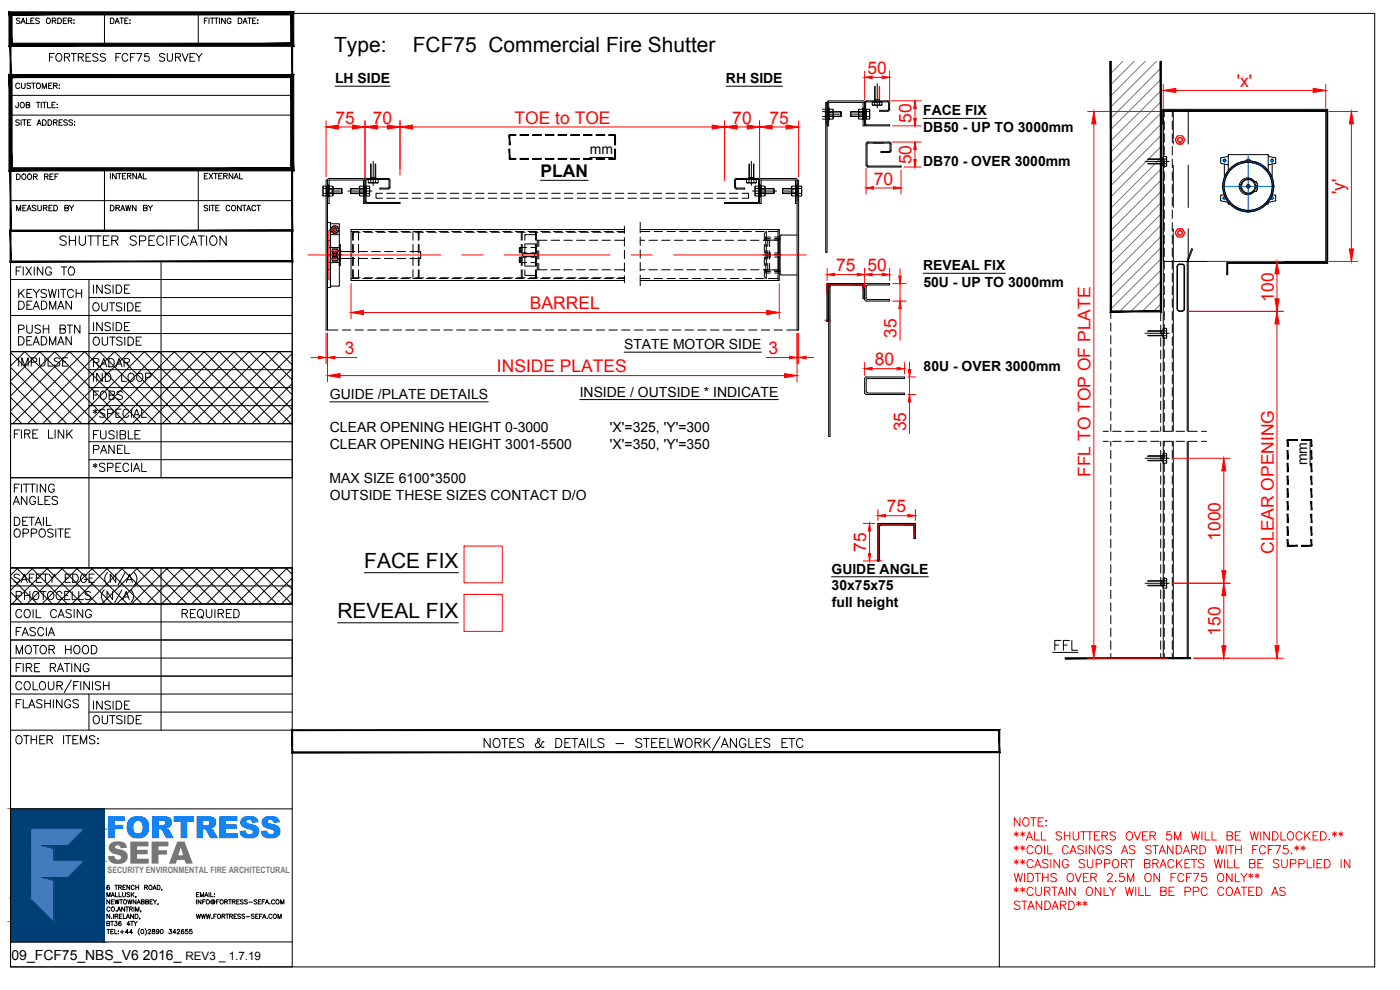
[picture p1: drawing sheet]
<svg xmlns="http://www.w3.org/2000/svg" width="420mm" height="297mm" viewBox="0 0 420 297" stroke-linecap="round" stroke-linejoin="round" font-family="sans-serif">
<defs><g id="words">
<text font-size="9.2" fill="#007fff" x="31.7" y="251.5">FORTRESS</text>
<text font-size="9.2" fill="#767676" x="32.1" y="259.1">SEFA</text>
<text font-size="7.1" x="314.7" y="196.8">FFL</text>
<g font-size="6.3">
<text x="100.3" y="15.5">Type:</text>
<text x="123.9" y="15.5">FCF75 Commercial Fire Shutter</text>
<text x="109.3" y="170.5">FACE FIX</text>
<text x="101.3" y="185.5">REVEAL FIX</text>
</g>
<g font-size="6.2">
<text x="16.6" y="74.8">SHUTTER SPECIFICATION</text>
<text x="26.8" y="142.9">*SPECIAL</text>
<text x="53.3" y="187">REQUIRED</text>
<text x="3.5" y="197.6">MOTOR HOOD</text>
</g>
<g font-size="5.7">
<text x="13.8" y="19.8">FORTRESS FCF75 SURVEY</text>
<text x="26.8" y="89.3">INSIDE</text>
<text x="4.2" y="90.7">KEYSWITCH</text>
<text x="4.2" y="94.2">DEADMAN</text>
<text x="26.5" y="94.5">OUTSIDE</text>
<text x="4.2" y="101.2">PUSH BTN</text>
<text x="26.8" y="100.5">INSIDE</text>
<text x="4.2" y="104.8">DEADMAN</text>
<text x="26.8" y="104.8">OUTSIDE</text>
<text x="4.2" y="111.1">IMPULSE</text>
<text x="26.8" y="111.1">RADAR</text>
<text x="26.8" y="115.7">IND LOOP</text>
<text x="26.8" y="121">FOBS</text>
<text x="26.8" y="126.3">*SPECIAL</text>
<text x="3.2" y="132.6">FIRE LINK</text>
<text x="26.8" y="133">FUSIBLE</text>
<text x="26.8" y="137.2">PANEL</text>
<text x="2.8" y="152.8">ANGLES</text>
<text x="3.2" y="158.7">DETAIL</text>
<text x="2.8" y="162.3">OPPOSITE</text>
<text x="3.5" y="186.6">COIL CASING</text>
<text x="3.5" y="191.9">FASCIA</text>
<text x="3.5" y="202.8">FIRE RATING</text>
<text x="3.5" y="213.8">FLASHINGS</text>
<text x="26.8" y="214.1">INSIDE</text>
<text x="26.8" y="218.4">OUTSIDE</text>
<text x="3.5" y="224.4">OTHER ITEMS:</text>
</g>
<text font-size="5.3" x="3.5" y="83.6">FIXING TO</text>
<g font-size="5.2" fill="#f00">
<text x="260.3" y="22.2">50</text>
<text x="371.2" y="26.2">'x'</text>
<text x="100.7" y="37.1">75</text>
<text x="111.9" y="37.1">70</text>
<text x="154.4" y="37.1">TOE to TOE</text>
<text x="219.8" y="37.1">70</text>
<text x="230.9" y="37.1">75</text>
<text x="273.6" y="36.9" transform="rotate(-90 273.6 36.9)">50</text>
<text x="273.6" y="49.3" transform="rotate(-90 273.6 49.3)">50</text>
<text x="262.2" y="55.4">70</text>
<text x="403.5" y="58.3" transform="rotate(-90 403.5 58.3)">'y'</text>
<text x="250.9" y="81.4">75</text>
<text x="260.3" y="81.4">50</text>
<text x="159" y="92.8">BARREL</text>
<text x="382.3" y="90.5" transform="rotate(-90 382.3 90.5)">100</text>
<text x="269.1" y="101.4" transform="rotate(-90 269.1 101.4)">35</text>
<text x="103.5" y="106.3">3</text>
<text x="230.7" y="106.3">3</text>
<text x="149.1" y="111.7">INSIDE PLATES</text>
<text x="262.6" y="109.6">80</text>
<text x="271.9" y="129.4" transform="rotate(-90 271.9 129.4)">35</text>
<text x="327.3" y="143.1" transform="rotate(-90 327.3 143.1)">FFL TO TOP OF PLATE</text>
<text x="266.2" y="153.8">75</text>
<text x="260" y="165.6" transform="rotate(-90 260 165.6)">75</text>
<text x="366.3" y="162.2" transform="rotate(-90 366.3 162.2)">1000</text>
<text x="382.3" y="166.1" transform="rotate(-90 382.3 166.1)">CLEAR OPENING</text>
<text x="366.3" y="190.8" transform="rotate(-90 366.3 190.8)">150</text>
</g>
<text font-size="5.2" x="162.2" y="53">PLAN</text>
<g font-size="4.9">
<text x="3.9" y="55">DOOR REF</text>
<text x="31.7" y="64.6">DRAWN BY</text>
</g>
<g font-size="4.2">
<text x="100.6" y="25">LH SIDE</text>
<text x="217.9" y="25">RH SIDE</text>
<text x="277.1" y="34.6">FACE FIX</text>
<text x="277.1" y="39.7">DB50 - UP TO 3000mm</text>
<text x="177" y="46.4">mm</text>
<text x="277.1" y="49.7">DB70 - OVER 3000mm</text>
<text x="277.1" y="81.1">REVEAL FIX</text>
<text x="277.1" y="86.1">50U - UP TO 3000mm</text>
<text x="187.3" y="104.8">STATE MOTOR SIDE</text>
<text x="277.2" y="111.2">80U - OVER 3000mm</text>
<text x="99" y="119.7">GUIDE /PLATE DETAILS</text>
<text x="174" y="119">INSIDE / OUTSIDE * INDICATE</text>
<text x="99" y="129.8">CLEAR OPENING HEIGHT 0-3000</text>
<text x="183" y="129.8">'X'=325, 'Y'=300</text>
<text x="99" y="134.8">CLEAR OPENING HEIGHT 3001-5500</text>
<text x="183" y="134.8">'X'=350, 'Y'=350</text>
<text x="392.3" y="139.7" transform="rotate(-90 392.3 139.7)">mm</text>
<text x="98.9" y="144.9">MAX SIZE 6100*3500</text>
<text x="99" y="149.9">OUTSIDE THESE SIZES CONTACT D/O</text>
<text x="249.5" y="172.2">GUIDE ANGLE</text>
<text x="249.6" y="177.2">30x75x75</text>
<text x="249.7" y="182.2">full height</text>
<text x="3.5" y="288">09_FCF75_NBS_V6 2016_</text>
</g>
<text font-size="3.5" x="55.7" y="288">REV3 _ 1.7.19</text>
<text font-size="2.6" fill="#767676" x="32.3" y="261.9">SECURITY ENVIRONMENTAL FIRE ARCHITECTURAL</text>
</g></defs>
<!-- layer: 0 -->
<g fill="none" stroke="#000" stroke-width=".3">
<path d="M333.4 18.4v75h14.9v-75M100.6 25.9h16.5M217.9 25.9h17M246.8 33.5h.9M246.8 35h.9M246.8 32.8h.9v2.9h-.9M247.7 33.1v2.3M247.8 33.5h4.5M247.8 35h4.5M248.4 33.6h4.1M248.4 34.8h4.1M248.5 33.5l.2 .1"/>
<path d="M248.7 33.5v1.5M248.7 34.8l-.2 .2M248.7 32.4l.1 3.6zM248.8 33l.1-.2h1l.1 .2v2.5l-.1 .2h-1l-.1-.2M248.8 34.9h1.2M248.9 32.9v2.7M249.2 34.2h2.7M250 32.9v2.7M252.3 33.5l.2 .1v1.2l-.2 .2zM255.3 33.6l.1-.1v1.5l-.1-.2zM255.3 33.6h4.1M255.3 34.8h4.1"/>
<path d="M255.4 35h5.5v.6M255.8 34.2h2.8M257.7 34.9h1.2M257.8 32.9v2.7M258.9 32.9v2.7M258.9 33l-.1-.2h-1l-.1 .2v2.5l.1 .2h1l.1-.2M258.9 32.4l.1 3.6zM259.1 33.5v1.5M259.1 34.8l.1 .2M259.2 33.5l-.1 .1M260 33.1v2.3M260 33.1h.1"/>
<path d="M260 32.8h.9l.1 .2-.1 2.7h-.9zM260.1 30.3l6.3-.1 .4 .2 .2 .4M260.1 30.6l6.3-.1 .3 .3M260.1 37.5h6.9v.3h-6.9M260.1 30.2l-.4 .2-.2 .4v6.4l.2 .4 .4 .2M260.1 30.5l-.3 .3v6.4l.3 .3M260.9 33.5v1.5M260.9 32.9v.6h-5.5M261.8 30.6l.1 1h2.6l.2-1M262.1 30.5l2.3 .1M262.1 30.5v.1M262.5 31.5h1.5"/>
<path d="M262.5 26v5.5h-.6M262.5 29.9h1.5M262.6 25.8l-.1 4.3M263.3 25.1v7.2M263.8 29.9l.2 .2M264 30.6v.9h.6M266.7 30.9v1.9M266.7 32.8l-.3 .3h-2.4v.3h2.4l.4-.2 .2-.4M267 30.9v1.9M277.1 35.5h19M333.4 21.2v2M333.4 24.5v2.5"/>
<path d="M333.4 28.3v2.5M333.4 32.1v2.5M333.4 35.9v2.5M333.4 39.7v2.5M348.5 32.8h50v46.2h-30v3.5h-.3v-3.8h30v-45.6h-49.4v4.1h-.3zM349.1 33.4h.1M349.1 33.4v96M349.4 33.4v1.7M349.4 36.3v2.6M351.8 33.4v1.7M351.8 36.3v2.6M352.1 33.4v9.8"/>
<path d="M356.6 33.4v9.8M97 55.9v.7h.9M97 56.6v1.4M97 55.8h.9v3h-.9l-.1-.2zM97.9 58h-.9v.7M97.9 56.2v2.3M98 56.6h4.5M98 58.1h4.5M98.3 54.1v6.4M98.3 54l.4-.4h10.6l.2 .4v7h-.4v-6.9M98.4 56.6l4.2 .1M98.5 56.6v1.5"/>
<path d="M98.6 55.5l.1 3.6zM98.7 56l.1-.2h1l.1 .2v2.6l-.1 .2h-1l-.1-.2M98.7 55.9v2.8M98.7 54.1v6.9h-.4M98.9 54h10.1M98.9 54l-.2 .1M99.3 57.3h2.8M99.9 55.9v2.8M102.5 56.6v1.5zM102.6 57.9h-4.1l-.1 .2M104.4 57.3h7.3M105.2 56.7l.1-.1v1.5z"/>
<path d="M105.2 57.9h4.1l.1 .2M105.3 56.6h4.5M105.3 58.1h4.5M108 55.9v2.8M109 54l.1 .1M109.1 55.9v2.8M109.2 56l-.2-.2h-1l-.1 .2v2.6l.1 .2h1l.2-.2M109.2 55.5v3.6zM109.3 56.6v1.5M109.4 56.6l-4.2 .1M109.8 54.1v6.4M109.9 58h.9l.1 .7"/>
<path d="M109.9 56.2v2.3M109.9 55.8h.9l.1 .2-.1 2.8h-.9zM110.1 53.6h6.3M110.1 53.8h6.3M110.2 53.5l-.5 .2-.2 .4M110.2 53.8l-.4 .3M110.5 53.8v1l.2 .1h2.6l.2-.1v-1M110.8 56.6v1.4M110.9 55.9l-.1 .7h-.9M110.9 53.8h2.2M111.2 53.3h1.6M111.2 49.3v4.5"/>
<path d="M111.3 54.8h1.4M111.3 53.8v1h-.7M111.4 49.1l-.2 4.3M112 48.4v7.2M112.6 49.1v4.2l.2 .1M112.7 53.8v1h.7M112.8 49.3v4.5M114.8 58h-2v1.5h2M116.1 59.5h2.5M116.1 58h2.5M116.5 53.5l.4 .2 .2 .4M116.5 53.8l.3 .3"/>
<path d="M116.7 54.1v2M117 54.1l.1 2-.2 .4-.4 .2h-2.5v-.3h2.4l.4-.3M119.9 59.5h2.5M119.9 58h2.5M123.7 59.5h2.5M123.7 58h2.5M127.5 59.5h2.5M127.5 58h2.5M131.3 59.5h2.5M131.3 58h2.5M135.1 59.5h2.6M135.1 58h2.6"/>
<path d="M138.9 59.5h2.6M138.9 58h2.6M142.7 59.5h2.6M142.7 58h2.6M146.5 59.5h2.6M146.5 58h2.6M150.4 59.5h2.5M150.4 58h2.5M152.8 40.6h.2M152.9 47.5v.3M154.2 59.5h2.5M154.2 58h2.5"/>
<path d="M158 59.5h2.5M158 58h2.5M161.8 59.5h2.5M161.8 58h2.5M162.2 54.1h14.3M165.6 59.5h2.5M165.6 58h2.5M169.4 59.5h2.5M169.4 58h2.5M173.2 59.5h2.6M173.2 58h2.6M177 59.5h2.6"/>
<path d="M177 58h2.6M180.8 59.5h2.6M180.8 58h2.6M184.5 47.7h.2M184.6 40.4v.2M184.6 59.5h2.6M184.6 58h2.6M188.5 59.5h2.5M188.5 58h2.5M192.3 59.5h2.5M192.3 58h2.5M196.1 59.5h2.5"/>
<path d="M196.1 58h2.5M199.9 59.5h2.5M199.9 58h2.5M203.7 59.5h2.5M203.7 58h2.5M207.5 59.5h2.5M207.5 58h2.5M211.3 59.5h2.6M211.3 58h2.6M215.1 59.5h2.6M215.1 58h2.6M218.9 59.5h2.6"/>
<path d="M218.9 58h2.6M220.5 54.1v2.3l.6 .3M220.8 54.1v2l.3 .3M221.1 53.6h6.3M221.1 53.8h6.3M221.1 56.4h2.4v.3h-2.4M221.1 53.5l-.5 .2-.1 .4M221.1 53.8l-.3 .3M222.7 58h1.9v1.5h-1.9M224.1 53.8v1l.1 .1h2.6l.2-.1v-1M224.4 53.8h2.2M224.8 54.8h1.5"/>
<path d="M224.8 53.8v1h-.7M224.8 49.3v4.5M224.8 53.3h1.5M224.9 49.1l-.1 4.3M225.5 48.4v7.2M225.8 57.3h7.3M226.1 49.1l.2 4.3M226.3 53.8v1h.6M226.3 49.3v4.5M226.6 55.9l.1 .7h5.5M226.7 56.6v1.4M227.4 53.5l.4 .2 .2 .4"/>
<path d="M227.4 53.8l.3 .3M227.6 56.2h.1M227.6 55.8h-.9l-.1 .2v2.6l.1 .2h.9M227.7 56.2l-.1 2.3M227.7 54.1v6.4M228 54v7h.4v-6.9M228.1 56.6l4.2 .1M228.2 56.6v1.5M228.2 55.5l.1 3.6zM228.3 56l.2-.2h1l.1 .2v2.6l-.1 .2h-1l-.2-.2M228.4 53.6h10.4l.4 .4M228.4 55.9v2.8"/>
<path d="M228.4 53.6l-.4 .4M228.5 54h10.1M228.6 54l-.2 .1M229.5 55.9v2.8M232.2 58.1l-5.5-.1-.1 .7M232.2 56.6v1.5zM232.3 57.9h-4.1l-.1 .2M234.9 57.9h4.1l.1 .2M235 56.6v1.5zM235 56.6h4.5M235 58.1h4.5M235.4 57.3h2.8"/>
<path d="M237.6 55.9v2.8M238.6 54l.2 .1M238.7 54.1v6.9h.5M238.8 55.9v2.8M238.8 56l-.1-.2h-1l-.1 .2v2.6l.1 .2h1l.1-.2M238.8 55.5l.1 3.6zM239 56.6v1.5M239.1 56.6l-4.2 .1M239.2 54.1v6.4M239.6 58h.9v.7M239.6 56.2v2.3M239.6 55.8h.9l.1 .2-.1 2.8h-.9z"/>
<path d="M240.5 56.6v1.4M240.5 55.9v.7h-.9M333.4 43.5v2.6M333.4 47.3v2.6M333.4 51.1v2.6M333.4 54.9v2.6M333.4 58.8v2.5M343.6 48.4h7.3M344.4 49h4.1l.1 .2M344.5 49.2h4.5M344.5 47.7h4.5M348.5 47.7v1.5"/>
<path d="M348.6 47.7l-.1 .1h-4.1M349.1 47.3v2.3M349.1 49.1h.9v.7M349.1 46.9h.9l.1 .3v2.5l-.1 .2h-.9M349.4 40.1v2.6M349.4 43.9v2.6M349.4 47.8v2.5M349.4 51.6v2.5M349.4 55.4v2.5M349.4 59.2v2.5M350 47.7v1.4M350 47v.7h-.9"/>
<path d="M351.8 40.1v2.6M351.8 43.9v2.6M351.8 47.8v2.5M351.8 51.6v2.5M351.8 55.4v2.5M351.8 59.2v2.5M352.1 49.6v12.7M356.6 49.6v12.7M366.3 58.7v1.5M366.4 48.9l.1 .1M366.5 49l2 .4M366.5 58.5l-.1 .2"/>
<path d="M366.5 47.3l-.2 1.5M367.4 58.4l-.9 .2M367.4 49.2v4.1M368.5 46.9l-2 .4M368.5 49.4l.1 .2M368.6 51.2l.2-4.8h11.8v4.8M368.6 46.8l-.1 .1M372 56.5a2.52 2.52 0 0 0 1.9 1.9 2.52 2.52 0 0 0 2.5-1M372.4 55.3h-.5v1.2h.5M374 48.3a.66 .66 0 0 1 .6-.5 .66 .66 0 0 1 .7 .5M376.5 54.4h.6l.4 1.2M376.5 54.4a2.52 2.52 0 0 0-2.6-1 2.52 2.52 0 0 0-1.9 1.9"/>
<path d="M376.5 57.4h.5M376.5 57.4h.1M376.8 55.7h.5M376.8 56.2h.5M377.4 56.2h.1M377.4 55.6v.1M377.5 56.2l-.5 1.2M380.6 46.8l.2 .1M380.7 46.9l2 .4M380.8 49.4l-.2 .2M381.8 49.2v4.1M381.8 58.4l.9 .2"/>
<path d="M382.7 49l-2 .4M382.8 58.5l.1 .2M382.8 47.3v1.6M382.8 58.7v1.5M382.9 48.9l-.1 .1M98.3 72.2h.7M99.1 72.1l.1 .2M99.2 72.3v8.4l-.9 .2M99.6 77.6h6.9M99.6 75.5h6.9M105.4 69.5h2.2M105.8 73.3v2.6"/>
<path d="M105.8 77.1v2.6M106 73.3v2.6M106 77.1v2.6M106.3 69.5l-.5 .4v2.2M107.6 69.5v2.6M107.6 73.3v2.6M107.6 77.1v2.6M107.8 77.6h2.5M107.8 75.5h2.5M108.1 69.7h-1.8l-.2 .2-.1 2.2M108.9 69.5h2.5M109.4 69.7h2.5"/>
<path d="M109.5 60.4l.2 .5 .5 .1h9.8v-.3h-9.9l-.3-.3M111.6 77.6h2.5M111.6 75.5h2.5M112.7 69.5h2.6M113.2 69.7h2.5M115.4 77.6h2.5M115.4 75.5h2.5M116.5 69.5h2.6M117 69.7h2.5M119.2 77.6h2.5M119.2 75.5h2.5M120.3 69.5h2.6"/>
<path d="M120.8 69.7h2.5M123 75.5h3.3l-.1 2.1h-3.2M123.9 69.5v2.6M123.9 73.3v2.6M123.9 77.1v2.6M124.1 69.5h2.6M124.6 69.7h2.6M125.3 69.7l.2 .2v2.2M125.3 69.5l.5 .4v2.2M125.5 73.3v2.6M125.5 77.1v2.6M125.8 73.3v2.6"/>
<path d="M125.8 77.1v2.6M128 69.5h2.5M128.4 69.7h2.6M131.8 69.5h2.5M132.2 69.7h2.6M135.6 69.5h2.5M136 69.7h2.6M139.4 69.5h2.5M139.9 69.7h2.5M143.2 69.5h2.5M143.7 69.7h2.5M147 69.5h2.5"/>
<path d="M147.5 69.7h2.5M150.8 69.5h2.6M151.3 69.7h2.5M154.6 69.5h2.6M155.1 69.7h2.5M155.9 77.1v1.5l.1 .2M156 74.3v1.6M156 77.1v1.7M156 74.3h.3v1.6M156 74.3l-.1 .1v1.5M156.3 77.1v1.7h-.3M156.3 74.4h.1"/>
<path d="M156.3 78.6h.1M156.4 74.3h1.7M156.4 78.8h1.7M156.4 75.9h1.7M156.4 72.1v-2.4l.3-.2v2.6M156.4 73.3v2.6M156.7 73.3v2.6M156.7 77.1v2.6M157.5 75.9a.61 .61 0 0 0-.6 .6 .61 .61 0 0 0 .6 .6v2.6M157.5 76h3.5M157.5 73.2h3.5M157.5 73.3v2.6"/>
<path d="M157.5 79.8h3.5M157.5 77h3.5M158.1 77.1h-1.7v2.6M158.4 69.5h2.6M158.9 69.7h2.5M159.3 74.3h1.7M159.3 78.8h1.7M159.3 75.9h1.7M159.3 77.1h1.7v2.6M159.9 75.9a.61 .61 0 0 1 .6 .6 .61 .61 0 0 1-.6 .6M160.7 72.1v-2.6l.3 .2v2.4M160.7 73.3v2.6"/>
<path d="M160.7 77.1v2.6M161 70.4h-3.4l-.1 1.7M161 79.1h.2M161 73.3v2.6M161.2 79v1.9h3M161.2 75.2v2.6M161.7 72.1v1.9M161.7 75.2v2.6M161.7 79v1.9M162.2 69.5h2.6M162.7 69.7h2.6M164.2 72.1h-3v1.9h-.2"/>
<path d="M165.4 72.1h2.6M166.1 69.5h2.5M166.5 69.7h2.6M169.2 72.1h2.6M169.9 69.5h2.5M170.3 69.7h2.6M173 72.1h2.6M173.7 69.5h2.5M174.1 69.7h2.6M176.9 72.1h2.5M177.5 69.5h2.5M178 69.7h2.5"/>
<path d="M180.7 72.1h2.5M181.3 69.5h2.5M181.8 69.7h2.5M184.5 72.1h2.9M185.1 69.5h2.3M185.6 69.7h1.8M187.4 68.9h-82v15.3h82M187.4 67.9v2.1M187.4 71.3v2.5M187.4 75.1v2.5M187.4 78.9v2.5M192.1 68.9h41.8v15.3h-41.8"/>
<path d="M192.1 72.1h1.4M192.1 69.5h3M192.1 66.7v3.2M192.1 71.1v2.6M192.1 74.9v2.6M192.1 78.7v2.6M194.8 72.1h2.5M196.3 69.5h2.6M198.6 72.1h2.5M200.1 69.5h2.6M202.4 72.1h2.5M203.9 69.5h2.6"/>
<path d="M206.2 72.1h2.5M207.8 69.5h2.5M210 72.1h2.5M211.6 69.5h2.5M213.8 72.1h2.6M215.4 69.5h2.5M217.6 72.1h2.6M219.2 69.5h2.5M221.4 72.1h2.6M223 69.5h2.5M225.2 72.1h2.6M226.8 69.5h2.5"/>
<path d="M227.4 60.7h-9.9v.3h9.9M227.7 60.4l-.3 .3M228 60.4l-.2 .5-.4 .1M228.8 76.5h2.2M229.1 72.1h1.3M229.4 73.3v2.6M229.4 77.1v2.6M229.8 75.9h1.4M229.8 77.1h1.4M229.8 71.6h1.4M229.8 75.2v2.6M229.8 79v2.9h1.4"/>
<path d="M230 73.3v2.6M230 77.1v2.6M230.4 72.1v1.9M230.4 75.2v2.6M230.4 79v1.9h-1.3M230.6 69.5h2.9M231 72.1v1.9M231 75.2v2.6M231 79v1.9M231 72.1h-.6M231.1 76.1v.9M231.2 76v1"/>
<path d="M231.2 71.1h-1.4v2.9M232.3 76.5h2.2M232.5 75.9h1.4M232.5 77.1h1.4M232.5 71.6h1.4M232.5 71.1h1.4M233.5 68.9v15.3M233.6 71.8v9.4M233.7 71.7h.3M233.7 71.7l-.1 .1M233.9 72h-4.5v-1.9l.6-.6v2.6M234.1 71.7v.1"/>
<path d="M234.1 71v11.1l.5 .4M234.6 70.5h4.6M234.6 70.5l-.5 .4M333.4 62.6v2.5M333.4 66.4v2.5M333.4 70.2v2.5M333.4 74v2.5M333.4 77.8v2.5M349.4 63v2.5M349.4 66.8v2.5M349.4 70.6v2.6M349.4 74.4v2.6"/>
<path d="M349.4 78.2v2.6M351.8 63v2.5M351.8 66.8v2.5M351.8 70.6v2.6M351.8 74.4v2.6M351.8 78.2v2.6M352.1 68.6v60.8M353.5 79.4l.5-.2 1 .1 .5 .7v12.6l-.2 .6-.6 .2-1-.1-.4-.7v-12.7zM354 79.4h.7M354 79.3l-.4 .2-.2 .5v12.6l.2 .5 .4 .2M354.8 79.3l.4 .2 .2 .4M355.3 80v12.7"/>
<path d="M356.4 77.9l1.2-3.2 .3 .1-1.3 3.6M356.4 77.9l-.1 .5M356.6 78.4h41.3v-45h-48.8v45h7.2v51M356.6 68.6v60.8M366.4 60.1l.1 .2M366.5 60.3l2 .4M368.5 60.7l.1 .1M368.6 60.7l.1 .5 .4 .1M380.6 60.7v.5l-.5 .1M382.7 60.3l-2.1 .5M382.9 60.1l-.1 .2M98.3 99v-45h-.4v45h3.6"/>
<path d="M102.7 99h2.6M105.4 83.6h2.2M105.8 80.9v2.2l.5 .5M106 80.9l.1 2.3 .2 .2h1.8M106.5 99h2.6M107.6 80.9v2.7M108.9 83.6h2.5M109.4 83.4h2.5M110.3 99h2.6M112.7 83.6h2.6M113.2 83.4h2.5M114.2 99h2.5"/>
<path d="M116.5 83.6h2.6M117 83.4h2.5M118 99h2.5M120.3 83.6h2.6M120.8 83.4h2.5M121.8 99h2.5M123.9 80.9v2.7M124.1 83.6h2.6M124.6 83.4h2.6M125.5 80.9v2.2l-.2 .3M125.6 99h2.5M125.8 80.9v2.2l-.5 .5"/>
<path d="M128 83.6h2.5M128.4 83.4h2.6M129.4 99h2.5M131.8 83.6h2.5M132.2 83.4h2.6M133.2 99h2.5M135.6 83.6h2.5M136 83.4h2.6M137 99h2.6M139.4 83.6h2.5M139.9 83.4h2.5M140.8 99h2.6"/>
<path d="M143.2 83.6h2.5M143.7 83.4h2.5M144.6 99h2.6M147 83.6h2.5M147.5 83.4h2.5M148.4 99h2.6M150.8 83.6h2.6M151.3 83.4h2.5M152.3 99h2.5M154.6 83.6h2.6M155.1 83.4h2.5M156.1 99h2.5"/>
<path d="M156.4 80.9v2.5l.3 .2v-2.7M157.5 80.9l.1 1.7h3.4M158.4 83.6h2.6M158.9 83.4h2.5M159.9 99h2.5M160.7 80.9v2.7l.3-.2v-2.5M162.2 83.6h2.6M162.7 83.4h2.6M163.7 99h2.5M165.4 80.9h2.6M166.1 83.6h2.5M166.5 83.4h2.6"/>
<path d="M167.5 99h2.5M169.2 80.9h2.6M169.9 83.6h2.5M170.3 83.4h2.6M171.3 99h2.5M173 80.9h2.6M173.7 83.6h2.5M174.1 83.4h2.6M175.1 99h2.6M176.9 80.9h2.5M177.5 83.6h2.5M178 83.4h2.5"/>
<path d="M178.9 99h2.6M180.7 80.9h2.5M181.3 83.6h2.5M181.8 83.4h2.5M182.7 99h2.6M184.5 80.9h2.9M185.1 83.6h2.3M185.6 83.4h1.8M186.5 99h2.6M187.4 82.7v2.1M190.4 99h2.5M192.1 80.9h1.4"/>
<path d="M192.1 83.6h3M192.1 82.6v3.1M194.2 99h2.5M194.8 80.9h2.5M196.3 83.6h2.6M198 99h2.5M198.6 80.9h2.5M200.1 83.6h2.6M201.8 99h2.5M202.4 80.9h2.5M203.9 83.6h2.6M205.6 99h2.5"/>
<path d="M206.2 80.9h2.5M207.8 83.6h2.5M209.4 99h2.5M210 80.9h2.5M211.6 83.6h2.5M213.2 99h2.6M213.8 80.9h2.6M215.4 83.6h2.5M217 99h2.6M217.6 80.9h2.6M219.2 83.6h2.5M220.8 99h2.6"/>
<path d="M221.4 80.9h2.6M223 83.6h2.5M224.6 99h2.6M225.2 80.9h2.6M226.8 83.6h2.5M228.5 99h2.5M229.4 80.9v2.1l.6 .6v-2.7M229.4 81h1.6M229.8 81.4h1.4M230.4 80.9l3.2 .1M230.6 83.6h2.9M232.3 81h1.6"/>
<path d="M232.3 99h2.5M232.5 81.9h1.4M232.5 81.4h1.4M233.6 81.2l.1 .1M233.7 81.3h.3M234.1 81.2v.1M234.6 82.5h4.6M236.1 99h3.6v-45h-.5v45M277.1 82h24.6M333.4 81.6v2.6M333.4 85.4v2.6M333.4 89.2v2.6"/>
<path d="M333.4 93v2.6M333.4 96.9v2.5M343.6 100h7.3M344.5 99.2h4.5M348.3 93.7v2.6M348.3 97.5v2.6M348.5 99.2v1.6M348.6 99.2l-.1 .2h-4.1M349.1 98.8v2.3M349.1 98.5h.9l.1 .2v2.6l-.1 .2h-.9M349.4 82v2.6M349.4 85.9v2.5"/>
<path d="M349.4 89.7v2.5M349.4 93.5v2.5M349.4 97.3v2.5M350 99.3v1.4M350 98.6v.7h-.9M351.8 82v2.6M351.8 85.9v2.5M351.8 89.7v2.5M351.8 93.5v2.5M351.8 97.3v2.5M354 93.3h.7M355.4 92.6l-.2 .5-.4 .2"/>
<path d="M174 119.9h59.6M333.4 100.7v2.5M333.4 104.5v2.5M333.4 108.3v2.5M333.4 112.1v2.5M333.4 115.9v2.5M333.4 119.7v2.6M344.4 100.6l4.2 .2M344.5 100.8h4.5M348.3 101.3v2.6M348.3 105.2v2.5M348.3 109v2.5"/>
<path d="M348.3 112.8v2.5M348.3 116.6v2.5M349.1 100.7h.9v.7M349.4 101.1v2.5M349.4 104.9v2.5M349.4 108.7v2.6M349.4 112.5v2.6M349.4 116.3v2.6M351.8 101.1v2.5M351.8 104.9v2.5M351.8 108.7v2.6M351.8 112.5v2.6"/>
<path d="M351.8 116.3v2.6M99 120.6h47.5M331.1 129.4h1.5M331.1 132.4h1.5M333.4 123.5v2.6M333.4 127.3v2.1M333.4 132.4v1.5M333.4 135.1v2.6M333.4 138.9v2.6M333.9 129.4h2.6M333.9 132.4h2.6M337.7 129.4h2.6"/>
<path d="M337.7 132.4h2.6M341.5 129.4h2.6M341.5 132.4h2.6M343.6 137.5h7.3M344.4 138.1h4.1l.1 .2M344.5 138.3h4.5M344.5 136.7h4.5M345.3 129.4h2.6M345.3 132.4h2.6M348.3 120.4v2.5M348.3 124.2v2.5M348.3 128v1.4"/>
<path d="M348.3 132.4v1.5M348.3 135.1v2.6M348.3 138.9v2.6M348.5 136.7v1.6M348.6 136.7l-.1 .2h-4.1M349.1 136.4v2.2M349.1 138.2h.9v.7M349.1 132.4v65.1M349.1 136h.9l.1 .2v2.6l-.1 .2h-.9M349.2 129.4h2.5M349.2 132.4h2.5M349.4 120.1v2.6"/>
<path d="M349.4 124v2.5M349.4 127.8v1.6M349.4 132.4v1.5M349.4 135.1v2.6M349.4 138.9v2.6M350 136.8v1.4M350 136.1v.7h-.9M351.8 120.1v2.6M351.8 124v2.5M351.8 127.8v1.6M351.8 132.4v1.5M351.8 135.1v2.6"/>
<path d="M351.8 138.9v2.6M352.1 132.4v65.1M353 129.4h2.5M353 132.4h2.5M356.3 132.4v65.1M356.6 132.4v65.1M356.8 129.4h2.5M356.8 132.4h2.5M360.6 129.4h1.5M360.6 132.4h1.5M386.3 132h.3M393.6 131.9v.3"/>
<path d="M333.4 142.7v2.6M333.4 146.6v2.5M333.4 150.4v2.5M333.4 154.2v2.5M333.4 158v2.5M348.3 142.7v2.6M348.3 146.6v2.5M348.3 150.4v2.5M348.3 154.2v2.5M348.3 158v2.5M349.4 142.7v2.6M349.4 146.6v2.5"/>
<path d="M349.4 150.4v2.5M349.4 154.2v2.5M349.4 158v2.5M351.8 142.7v2.6M351.8 146.6v2.5M351.8 150.4v2.5M351.8 154.2v2.5M351.8 158v2.5M249.5 173.1h29.1M333.4 161.8v2.5M333.4 165.6v2.5M333.4 169.4v2.6"/>
<path d="M333.4 173.2v2.6M333.4 177v2.6M343.6 175h7.3M344.4 175.6h4.1l.1 .2M344.5 175.8h4.5M344.5 174.2h4.5M348.3 161.8v2.5M348.3 165.6v2.5M348.3 169.4v2.6M348.3 173.2v2.6M348.3 177v2.6M348.5 174.2v1.6"/>
<path d="M348.6 174.2l-4.2 .2M349.1 173.9v2.2M349.1 175.7h.9v.7M349.1 173.5h.9l.1 .2v2.6l-.1 .2h-.9M349.4 161.8v2.5M349.4 165.6v2.5M349.4 169.4v2.6M349.4 173.2v2.6M349.4 177v2.6M350 174.2v1.5M350 173.6v.6h-.9M351.8 161.8v2.5"/>
<path d="M351.8 165.6v2.5M351.8 169.4v2.6M351.8 173.2v2.6M351.8 177v2.6M386.4 163.6v.3M393.5 163.7h.2M333.4 180.8v2.6M333.4 184.7v2.5M333.4 188.5v2.5M333.4 192.3v2.5M333.4 196.1v1.4M348.3 180.8v2.6"/>
<path d="M348.3 184.7v2.5M348.3 188.5v2.5M348.3 192.3v2.5M348.3 196.1v1.4M349.4 180.8v2.6M349.4 184.7v2.5M349.4 188.5v2.5M349.4 192.3v2.5M349.4 196.1v1.4M351.8 180.8v2.6M351.8 184.7v2.5M351.8 188.5v2.5"/>
<path d="M351.8 192.3v2.5M351.8 196.1v1.4"/>
<circle cx="367.5" cy="48.2" r=".4"/>
<circle cx="367.5" cy="59.4" r=".4"/>
<circle cx="374.6" cy="55.9" r="7.6"/>
<circle cx="374.6" cy="55.9" r="7.2"/>
<circle cx="374.6" cy="55.9" r="2.27"/>
<circle cx="374.6" cy="55.9" r="2.01"/>
<circle cx="374.6" cy="55.9" r=".53"/>
<circle cx="374.6" cy="55.9" r=".19"/>
<circle cx="376.9" cy="56.8" r=".15"/>
<circle cx="376.9" cy="55" r=".15"/>
<circle cx="381.8" cy="59.4" r=".4"/>
<circle cx="381.8" cy="48.2" r=".4"/>
</g>
<g fill="none" stroke="#00f" stroke-width=".3">
<path d="M366.7 55.9h15.8M366.9 59.4h.3M366.9 48.2h.3M367 55.9h.1M367.3 59.4h.4M367.3 48.2h.4M367.4 55.6l-.4 .5M367.4 55.8l-.4 .4M367.4 55.9l-.4 .4M367.4 56l-.4 .5M367.4 56.2l-.4 .4M367.4 56.3l-.4 .4"/>
<path d="M367.4 55.2l-.4 .5M367.4 55.3l-.4 .5M367.4 55.5l-.4 .4M367.4 56.4l-.4 .5M367.4 56.6l-.4 .3M367.4 56.7l-.3 .4M367.4 56.8l-.3 .4M367.5 54.9l-.5 .5M367.5 55l-.5 .5M367.5 56.9l-.4 .4M367.5 57l-.4 .4M367.5 47.6v.3"/>
<path d="M367.5 48v.3M367.5 48.5v.3M367.5 58.9v.2M367.5 59.3v.3M367.5 59.7v.3M367.5 54.6l-.5 .5M367.5 54.7l-.5 .5M367.5 57.2l-.4 .3M367.5 57.3l-.4 .3M367.6 54.4l-.6 .5M367.6 57.4l-.4 .3M367.6 57.5l-.4 .4"/>
<path d="M367.6 54.2l-.5 .6M367.6 57.6l-.4 .4M367.6 57.7l-.3 .4M367.7 54l-.6 .6M367.7 57.8l-.4 .4M367.7 57.9l-.4 .4M367.7 58l-.3 .4M367.7 53.8l-.6 .6M367.7 58.1l-.3 .4M367.8 53.6l-.7 .7M367.8 58.2l-.4 .4M367.8 59.4h.2"/>
<path d="M367.8 48.2h.2M367.8 58.3l-.3 .4M367.9 53.4l-.7 .7M367.9 58.4l-.4 .4M367.9 58.5l-.4 .3M367.9 58.6l-.3 .4M367.9 53.2l-.7 .7M367.9 58.7l-.3 .4M368 58.8l-.3 .3M368 53l-.7 .7M368 58.9l-.2 .2M368.1 59l-.3 .2"/>
<path d="M368.1 59.1l-.2 .3M368.2 52.7l-.8 .9M368.2 59.2l-.3 .2M368.2 59.3l-.3 .3M368.3 59.4l-.4 .3M368.3 52.4l-.9 .9M368.3 59.4l-.3 .4M368.4 59.5l-.4 .4M368.4 59.6l-.3 .3M368.5 59.7l-.3 .3M368.5 52.1l-1 1M368.5 59.8l-.3 .3"/>
<path d="M368.6 59.9l-.4 .3M368.6 59.9l-.3 .3M368.8 51.7l-1.2 1.2M369.9 49.9l-1.3 1.3M370.4 49.5l-2.2 2.2M370.7 49.3l-2.7 2.8M371 49.1l-3.2 3.3M371.3 49l-3.6 3.6M371.5 48.9l-1.1 1.2M371.8 48.8l-1 1M372 48.7l-.9 1M372.2 48.7l-.8 .8"/>
<path d="M372.4 48.6l-.8 .8M372.6 48.6l-.7 .7M372.8 48.5l-.7 .7M372.9 48.5l-.6 .6M373.1 48.4l-.6 .6M373.3 48.4l-.6 .6M373.5 48.4l-.6 .5M373.6 48.3l-.5 .6M373.7 48.3l-.5 .6M373.9 48.3l-.5 .6M374 48.3l-.5 .5M374.2 48.3l-.5 .5"/>
<path d="M374.3 48.3l-.4 .5M374.5 48.3l-.5 .5M374.6 46.8v8.8M374.6 55.8v.3M374.6 56.2v7.6M374.6 48.3l-.4 .4M374.8 48.3l-.5 .4M374.9 48.3l-.5 .4M375 48.3l-.4 .4M375.1 48.3l-.4 .4M375.3 48.3l-.5 .4M375.4 48.3l-.4 .4"/>
<path d="M375.5 48.3l-.4 .4M375.6 48.3l-.4 .5M375.7 48.3l-.3 .5M375.9 48.4l-.4 .4M376 48.4l-.4 .4M376.1 48.4l-.4 .4M376.2 48.4l-.4 .5M376.3 48.5l-.4 .4M376.4 48.5l-.4 .4M376.5 48.5l-.3 .4M376.6 48.6l-.4 .3M376.7 56.8h.3"/>
<path d="M376.7 55h.3M376.8 48.6l-.4 .3M376.8 48.6l-.3 .4M376.9 54.9v.3M376.9 56.7v.3M377 48.6l-.4 .4M377 48.7l-.3 .3M377.1 48.7l-.3 .4M377.3 48.8l-.4 .3M377.3 48.8l-.3 .3M377.4 48.8l-.3 .4M377.6 48.9l-.4 .3"/>
<path d="M377.6 48.9l-.3 .3M377.7 48.9l-.3 .4M377.8 49l-.3 .3M377.9 49l-.3 .4M378 49.1l-.3 .3M378.1 49.1l-.3 .3M378.2 49.1l-.3 .4M378.3 49.2l-.4 .3M378.4 49.3l-.4 .3M378.4 49.3l-.3 .4M378.5 49.4l-.3 .3M378.6 49.4l-.3 .3"/>
<path d="M378.7 49.4l-.3 .4M378.8 49.5l-.4 .3M378.9 49.6l-.4 .3M379 49.6l-.4 .4M379 49.7l-.3 .3M379.1 49.7l-.3 .3M379.2 49.8l-.3 .3M379.3 49.9l-.4 .3M379.3 50.5l.3-.3-.2 .3M379.3 49.9l-.3 .3M379.4 50l-.3 .3M379.5 50l-.3 .3"/>
<path d="M379.5 50.1l-.3 .3M379.8 50.3l-.3 .3M379.8 50.3l-.3 .4M379.9 50.4l-.3 .3M380 50.5l-.4 .3M380.1 50.5l-.4 .3M380.1 50.6l-.3 .3M380.2 50.7l-.4 .3M380.2 50.8l-.3 .3M380.3 50.8l-.3 .3M380.4 50.9l-.3 .3M380.4 51l-.3 .3"/>
<path d="M380.5 51.1l-.3 .3M380.6 51.1l-.4 .3M380.6 51.2l-.3 .3M380.6 51.3l-.2 .3M380.7 51.4l-.3 .2M380.8 51.4l-.3 .3M380.8 51.5l-.3 .3M380.9 51.6l-.3 .3M380.9 51.6l-.3 .4M381 51.7l-.3 .4M381.1 51.8l-.4 .4M381.1 51.9l-.3 .3"/>
<path d="M381.2 52l-.4 .3M381.2 59.4h.3M381.2 48.2h.3M381.2 52.1l-.3 .3M381.2 52.2l-.3 .3M381.3 59.7l-2.9 2.9M381.3 52.2l-.3 .4M381.3 59.4l-1.2 1.1M381.3 59.5l-3.2 3.2M381.4 52.3l-.4 .4M381.4 52.4l-.3 .3M381.5 52.5l-.4 .3"/>
<path d="M381.5 52.6l-.3 .3M381.5 52.7l-.3 .3M381.6 52.8l-.4 .3M381.6 59.4h.3M381.6 48.2h.3M381.6 52.9l-.3 .3M381.7 53l-.4 .3M381.7 58.9l-1.1 1.1M381.7 53l-.3 .4M381.7 53.2l-.3 .3M381.7 58.7l-.9 .9M381.7 47.6v.3"/>
<path d="M381.7 48v.3M381.7 48.5v.3M381.7 58.9v.2M381.7 59.3v.3M381.7 59.7v.3M381.8 53.3l-.4 .3M381.8 53.3l-.3 .4M381.8 53.5l-.3 .3M381.8 58.5l-.9 .8M381.9 53.6l-.4 .3M381.9 53.6l-.4 .4M381.9 58.3l-.8 .8"/>
<path d="M382 53.8l-.4 .3M382 53.8l-.4 .4M382 58l-.8 .8M382 54l-.4 .4M382 57.9l-.7 .6M382 54.1l-.3 .3M382 54.2l-.3 .4M382 57.7l-.6 .6M382 59.4h.3M382 48.2h.3M382.1 54.3l-.4 .4M382.1 54.4l-.4 .4"/>
<path d="M382.1 57.5l-.6 .7M382.1 54.5l-.4 .4M382.1 54.6l-.4 .4M382.1 57.4l-.6 .6M382.2 54.7l-.5 .5M382.2 54.9l-.4 .4M382.2 57l-.6 .6M382.2 57.2l-.6 .6M382.2 55l-.4 .4M382.2 55.1l-.4 .4M382.2 55.2l-.4 .4M382.2 56.6l-.5 .5"/>
<path d="M382.2 56.7l-.5 .5M382.2 56.9l-.5 .5M382.3 55.3l-.5 .5M382.3 55.5l-.5 .4M382.3 55.6l-.5 .4M382.3 55.8l-.5 .4M382.3 55.9l-.5 .4M382.3 56l-.5 .5M382.3 56.1l-.5 .5M382.3 56.3l-.6 .5M382.3 56.4l-.6 .5M368.7 60l-.3 .3"/>
<path d="M368.8 60.1l-.4 .3M368.8 60.2l-.3 .3M368.8 60.2l-.3 .4M368.9 60.3l-.3 .4 .4-.3M369 60.5l-.3 .3M369.1 60.5l-.3 .4M369.1 60.6l-.3 .4M369.2 60.7l-.3 .3M369.3 60.7l-.3 .4M369.3 60.8l-.3 .4M369.4 60.9l-.3 .3M369.5 61l-.4 .3"/>
<path d="M369.6 61l-.4 .3M369.6 61.1l-.3 .3M369.7 61.2l-.4 .3M369.7 61.3l-.3 .3M369.8 61.3l-.3 .3M369.9 61.4l-.3 .3M369.9 61.4l-.3 .4M370 61.5l-.3 .3M370.1 61.6l-.3 .3M370.2 61.6l-.3 .3M370.3 61.7l-.4 .3M370.3 61.7l-.3 .4"/>
<path d="M370.4 61.8l-.3 .3 .4-.3M370.6 61.9l-.4 .3M370.7 61.9l-.4 .4M370.7 62l-.3 .3M370.8 62.1l-.3 .3M370.9 62.1l-.3 .3M371 62.1l-.3 .4M371.1 62.2l-.4 .3M371.2 62.2l-.4 .4M371.2 62.3l-.3 .3M371.3 62.4l-.3 .3M371.4 62.4l-.3 .3"/>
<path d="M371.5 62.4l-.3 .4M371.6 62.5l-.4 .3M371.7 62.5l-.3 .4M371.8 62.6l-.3 .3M371.9 62.6l-.4 .3M372 62.7l-.4 .3M372.1 62.7l-.4 .3M372.2 62.7l-.4 .4M372.3 62.7l-.4 .4M372.4 62.8l-.4 .3M372.5 62.8l-.4 .4M372.6 62.8l-.4 .4"/>
<path d="M372.7 62.9l-.4 .3M372.8 62.9l-.4 .3M372.9 62.9l-.4 .4M373 62.9l-.4 .4M373.1 63l-.4 .4M373.2 63l-.3 .4M373.4 63l-.4 .4M373.5 63l-.4 .4M373.6 63.1l-.4 .4M373.7 63.1l-.4 .4M373.8 63.1l-.4 .4M374 63.1l-.5 .4"/>
<path d="M374.1 63.1l-.4 .4M374.2 63.1l-.4 .4M374.3 63.1l-.4 .4M374.5 63.1l-.5 .4M374.6 63.1l-.4 .5M374.7 63.1l-.4 .5M374.8 63.1l-.4 .5M375 63.1l-.4 .5M375.1 63.1l-.4 .5M375.3 63.1l-.5 .5M375.4 63.1l-.5 .5M375.6 63.1l-.5 .5"/>
<path d="M375.7 63l-.5 .5M375.9 63l-.5 .5M376.1 63l-.6 .5M376.2 62.9l-.5 .6M376.5 62.9l-.6 .6M376.6 62.8l-.6 .7M376.8 62.8l-.6 .6M377 62.7l-.6 .7M377.3 62.6l-.8 .7M377.5 62.5l-.8 .8M377.7 62.4l-.8 .8M378 62.3l-.9 .9"/>
<path d="M378.3 62.1l-1 1M378.7 61.9l-1.1 1.1M379.3 61.5l-1.5 1.4M380.1 61.3l-.2 .1M380.8 60.4l-1.7 1.7"/>
</g>
<g fill="#000" stroke="#000" stroke-width=".3">
<path d="M333.2 18.4l.3 74.9v-74.9zM333.2 18.4l.3 74.9-.3 .3zM333.5 93.3l-.3 .3 15-.3zM333.2 93.6l15-.3 .3 .3zM348.2 18.4v74.9l.3 .3zM348.2 18.4h.3v75.2z"/>
<path d="M152.8 44.7v3h.2zM152.8 44.7h.2v3z"/>
<path d="M152.8 40.6v2.9h.2zM152.8 40.6h.2v2.9z"/>
<path d="M152.9 40.4v.2l1.9-.2zM152.9 40.6l1.9-.2v.2z"/>
<path d="M152.9 47.8h1.9v-.3zM152.9 47.5h1.9l-1.9 .3z"/>
<path d="M156.1 40.4v.2l2.5-.2zM156.1 40.6l2.5-.2v.2z"/>
<path d="M156.1 47.8h2.5v-.3zM156.1 47.5h2.5l-2.5 .3z"/>
<path d="M159.9 40.4v.2l2.5-.2zM159.9 40.6l2.5-.2v.2z"/>
<path d="M159.9 47.8h2.5v-.3zM159.9 47.5h2.5l-2.5 .3z"/>
<path d="M163.7 40.4v.2l2.5-.2zM163.7 40.6l2.5-.2v.2z"/>
<path d="M163.7 47.8h2.5v-.3zM163.7 47.5h2.5l-2.5 .3z"/>
<path d="M167.5 40.4v.2l2.5-.2zM167.5 40.6l2.5-.2v.2z"/>
<path d="M167.5 47.8h2.5v-.3zM167.5 47.5h2.5l-2.5 .3z"/>
<path d="M171.3 40.4v.2l2.5-.2zM171.3 40.6l2.5-.2v.2z"/>
<path d="M171.3 47.8h2.5v-.3zM171.3 47.5h2.5l-2.5 .3z"/>
<path d="M175.1 40.4v.2l2.6-.2zM175.1 40.6l2.6-.2v.2z"/>
<path d="M175.1 47.8h2.6v-.3zM175.1 47.5h2.6l-2.6 .3z"/>
<path d="M178.9 40.4v.2l2.6-.2zM178.9 40.6l2.6-.2v.2z"/>
<path d="M178.9 47.8h2.6v-.3zM178.9 47.5h2.6l-2.6 .3z"/>
<path d="M182.7 40.4v.2l1.9-.2zM182.7 40.6l1.9-.2v.2z"/>
<path d="M182.7 47.8h1.9v-.3zM182.7 47.5h1.9l-1.9 .3z"/>
<path d="M184.5 40.6l.2 2.9v-2.9zM184.5 40.6l.2 2.9h-.2z"/>
<path d="M184.5 44.7l.2 3v-3zM184.5 44.7l.2 3h-.2z"/>
<path d="M386.3 135.2v2.6h.3zM386.3 135.2h.3v2.6z"/>
<path d="M386.3 132v1.9h.3zM386.3 132h.3v1.9z"/>
<path d="M386.4 131.9v.3l3-.3zM386.4 132.2l3-.3v.3z"/>
<path d="M390.6 131.9v.3l3-.3zM390.6 132.2l3-.3v.3z"/>
<path d="M393.5 132l.2 1.9v-1.9zM393.5 132l.2 1.9h-.2z"/>
<path d="M393.5 135.2l.2 2.6v-2.6zM393.5 135.2l.2 2.6h-.2z"/>
<path d="M393.5 139l.2 2.6v-2.6zM393.5 139l.2 2.6h-.2z"/>
<path d="M386.3 154.3v2.5h.3zM386.3 154.3h.3v2.5z"/>
<path d="M386.3 150.5v2.5h.3zM386.3 150.5h.3v2.5z"/>
<path d="M386.3 146.6v2.6h.3zM386.3 146.6h.3v2.6z"/>
<path d="M386.3 142.8v2.6h.3zM386.3 142.8h.3v2.6z"/>
<path d="M386.3 139v2.6h.3zM386.3 139h.3v2.6z"/>
<path d="M393.5 142.8l.2 2.6v-2.6zM393.5 142.8l.2 2.6h-.2z"/>
<path d="M393.5 146.6l.2 2.6v-2.6zM393.5 146.6l.2 2.6h-.2z"/>
<path d="M393.5 150.5l.2 2.5v-2.5zM393.5 150.5l.2 2.5h-.2z"/>
<path d="M393.5 154.3l.2 2.5v-2.5zM393.5 154.3l.2 2.5h-.2z"/>
<path d="M393.5 158.1l.2 2.5v-2.5zM393.5 158.1l.2 2.5h-.2z"/>
<path d="M386.3 161.9v1.8h.3zM386.3 161.9h.3v1.8z"/>
<path d="M386.3 158.1v2.5h.3zM386.3 158.1h.3v2.5z"/>
<path d="M386.4 163.9h3v-.3zM386.4 163.6h3l-3 .3z"/>
<path d="M390.6 163.9h3v-.3zM390.6 163.6h3l-3 .3z"/>
<path d="M393.5 161.9l.2 1.8v-1.8zM393.5 161.9l.2 1.8h-.2z"/>
<path d="M319.7 197.7h37.6v-.3zM319.7 197.4h37.6l-37.6 .3z"/>
</g>
<!-- layer: TEXT -->
<g fill="none" stroke="#767676" stroke-width=".3">
<path d="M333.6 18.4l-.2 .3M337 18.4l-3.6 3.7M340.3 18.4l-6.9 7M343.7 18.4l-10.3 10.4M347.1 18.4l-13.7 13.7M348.3 20.5l-14.9 15M348.3 23.9l-14.9 15M348.3 27.3l-14.9 14.9M348.3 30.6l-14.9 15M348.3 34l-14.9 15M348.3 37.3l-14.9 15.1M346.2 42.8l-12.8 12.9"/>
<path d="M348.3 40.7l-1.9 2M348.3 44.1l-14.9 15M348.3 47.5l-14.9 14.9M348.3 50.8l-14.9 15M348.3 54.2l-14.9 15M348.3 57.6l-14.9 15M348.3 60.9l-14.9 15M348.3 64.3l-14.9 15M348.3 67.6l-14.9 15.1M348.3 71l-14.9 15M348.3 74.4l-14.9 15M348.3 77.8l-14.9 15"/>
<path d="M345.9 87l-6.5 6.4M348.3 81.1l-12.2 12.3M348.3 84.5l-2.3 2.3M348.3 87.9l-5.5 5.5M348.3 91.2l-2.2 2.2"/>
</g>
<!-- layer: Production Dimensions -->
<g fill="none" stroke="#f00" stroke-width=".3">
<path d="M97.9 36.2v16.9M101.6 38.1h4.2M109.5 36.2v20.2M113.3 38.1h3M120 36.2v16.4M123.8 38.1h89.9M217.5 36.2v18M221.2 38.1h3M228 36.2v20.2M231.7 38.1h4.2M239.7 36.2v16.9M259.5 21.3v8.6"/>
<path d="M261.7 23.2h3M267 21.3v9.6M267.3 30.3h9.2M267.9 37.8h8.6M274.6 32.5v3M326.4 33.4h21.8M328.3 37.2v156.6M349.1 25.3v7.2M352.9 27.1h41.2M397.9 25.3v7.2M398.8 33.4h8.6M405.6 37.2v37.5"/>
<path d="M259.9 50.5v7.8M262.2 56.4h6M267.7 42.6h8.8M270.4 51.1v7.2M271.3 50.1h5.2M274.6 44.9v3M362.5 78.4h22.6M398.8 78.4h8.6M97.9 99.9v9.2M98.3 99.9v14.7M105.4 85.1v10.5M109.1 93.8h121"/>
<path d="M233.9 85.1v10.5M239.2 99.9v14.7M239.7 99.9v9.2M248.2 80.5v3.7M250.5 82.4h6.7M259.5 80.5v5.9M261.7 82.4h3M267 80.5v3.7M267.9 85.1h4.1M267.9 90.3h4.1M270.1 80.6v2.2M270.1 85.1v5.2"/>
<path d="M270.1 92.6v9.5M356.6 93.4h28.5M383.2 82.2v7.5M383.2 97.2v96.6M93.3 107.3h2.3M97.9 107.3h.4M100.5 107.3h6.6M102.1 112.7h133.3M229.9 107.3h7.1M239.2 107.3h.5M241.9 107.3h2.3M259.5 108.8v3.8"/>
<path d="M261.7 110.6h7.5M271.5 108.8v3.4M272.4 113.1h2.4M272.4 118.4h2.4M273 108.6v2.3M273 113.1v5.3M273 120.6v9.5M351.8 137.5h17.4M259.1 157.1h3.4M261 159.3v6.8M263.5 152.9v3.2M265.8 154.7h6.7"/>
<path d="M274.7 152.9v3.2M367.3 141.3v29.9M259.1 168.3h3.4M351.8 175h17.4M367.3 178.7v15.1M326.4 197.5h24M358.3 197.5h26.8M304.4 249.9l1.2 .7M304.4 254.1l1.2 .7M304.4 258.2l1.2 .8M305 249.6v1.4M305 253.7v1.4"/>
<path d="M305 257.9v1.4M305.6 249.9l-1.2 .7M305.6 254.1l-1.2 .7M305.6 258.2l-1.2 .8M306.1 245.4v2.5l-1.7-2.5v2.5M306.3 249.9l1.2 .7M306.3 254.1l1.2 .7M306.3 258.2l1.2 .8M306.9 249.6v1.4M306.9 253.7v1.4M306.9 257.9v1.4M307.2 245.7l.2-.2a1.24 1.24 0 0 1 1.5 .8 1.24 1.24 0 0 1-.8 1.6 1.27 1.27 0 0 1-1.2-.8 1.27 1.27 0 0 1 .3-1.4z"/>
<path d="M307.5 249.9l-1.2 .7M307.5 254.1l-1.2 .7M307.5 258.2l-1.2 .8M308 252.1l.9-2.5 1 2.5M308.3 251.2h1.2M309.3 245.4h1.7M310 254.3a.94 .94 0 0 0-1-.6 .94 .94 0 0 0-.8 1 1.05 1.05 0 0 0 .4 1.3 1.05 1.05 0 0 0 1.3-.1l.1-.3M310 258.5a.94 .94 0 0 0-1-.6 .94 .94 0 0 0-.8 .9v.6a.94 .94 0 0 0 .8 1 .94 .94 0 0 0 1-.6M310.1 245.4v2.5M310.5 249.6v2.5h1.4M310.8 259.5h1.2M311 254.1l.2-.3a1.24 1.24 0 0 1 1.5 .9 1.24 1.24 0 0 1-.8 1.5 1.27 1.27 0 0 1-1.1-.7 1.27 1.27 0 0 1 .2-1.4z"/>
<path d="M311.6 246.5h.9M312.5 249.6v2.5h1.4M313.1 245.4h-1.5v2.5h1.5M313.5 253.7v2.5M313.9 246.2v.3zM313.9 247.7v.2zM314.4 253.7v2.5h1.4M314.5 258.2a.94 .94 0 0 0-1.6 .3l.4 .5 1 .3 .2 .7a1.04 1.04 0 0 1-1.6 0M315.4 257.9v2.5M318 257.9v2.5l-1.7-2.5v2.5M318.6 249.9a.94 .94 0 0 0-1.7 .2l.2 .4 1.2 .5 .3 .7a1.04 1.04 0 0 1-1.7 0M319.4 249.6v2.5"/>
<path d="M319.4 250.7h1.7M320.6 254.3a.92 .92 0 0 0-1-.6 .92 .92 0 0 0-.8 1 1.05 1.05 0 0 0 .3 1.2 1.05 1.05 0 0 0 1.1 .2l.4-.5M320.6 258.5a.91 .91 0 0 0-1-.6 .91 .91 0 0 0-.8 .9 1.08 1.08 0 0 0 .3 1.2 1.08 1.08 0 0 0 1.1 .3l.4-.5v-.4h-.6M321.1 256.2l1-2.5 .9 2.5M321.1 249.6v2.5M321.4 255.4h1.3M322.1 249.6v1.7a.83 .83 0 0 0 .8 .8 .83 .83 0 0 0 .8-.8v-1.7M324.3 249.6h1.7M325.1 254.1a.95 .95 0 0 0-.9-.4 .95 .95 0 0 0-.7 .6l.2 .4 1.2 .4 .2 .8a1.16 1.16 0 0 1-1.6 0M325.1 249.6v2.5M325.5 258.2a.94 .94 0 0 0-1.7 .3l.2 .3 1.2 .5 .3 .7a1.04 1.04 0 0 1-1.7 0M326 253.7v2.5"/>
<path d="M326.2 249.6h1.7M326.3 257.9v1.8a.83 .83 0 0 0 .9 .7 .83 .83 0 0 0 .8-.7v-1.8M327.1 249.6v2.5M328.5 250.7h.9M328.6 253.7v2.5l-1.7-2.5v2.5M329 259.2h1a.64 .64 0 0 0 .6-.7 .64 .64 0 0 0-.6-.6h-1v2.5M330 249.6h-1.5v2.5h1.5M330.7 250.7l1.5-.1 .2-.3-.1-.5-1.6-.2v2.5M331.2 254.3a.92 .92 0 0 0-1.1-.6 .92 .92 0 0 0-.7 1v.6a.89 .89 0 0 0 .9 .9 .89 .89 0 0 0 .9-.9h-.6M331.5 259.2h1a.64 .64 0 0 0 .6-.7 .64 .64 0 0 0-.6-.6h-1v2.5M331.5 250.7l.9 1.4M333.6 254.1a.92 .92 0 0 0-.9-.4 .92 .92 0 0 0-.8 .6l.3 .4 1.2 .4 .2 .8a1.12 1.12 0 0 1-1.7 0"/>
<path d="M334.3 258a1.2 1.2 0 0 1 1.4 .5 1.2 1.2 0 0 1-.2 1.5 .9 .9 0 0 1-1.1 .4 .9 .9 0 0 1-.6-1v-.6zM334.8 249.9a.94 .94 0 0 0-1.7 .2l.5 .5 .9 .4 .3 .7a1.04 1.04 0 0 1-1.7 0M336.6 256.2l.9-2.5 1 2.5M336.6 259.1l1.4-.1 .2-.4-.1-.5-1.5-.2v2.5M336.9 255.4h1.2M337.4 259.1l.8 1.3M338.2 249.9a.92 .92 0 0 1 1.1-.3 .92 .92 0 0 1 .6 .9 1.08 1.08 0 0 1-.2 1.2 1.08 1.08 0 0 1-1.2 .2l-.5-.8zM338.7 257.9h1.7M339.5 257.9v2.5M340.4 249.6l.9 2.5 1-2.5M340.6 254.1a.92 .92 0 0 0-.9-.4 .92 .92 0 0 0-.8 .6l.3 .4 1.2 .4 .2 .8a1.12 1.12 0 0 1-1.7 0M342.9 250.7h.9"/>
<path d="M343.5 259.1l1.4-.1 .2-.4-.1-.5-1.5-.2v2.5h1a.66 .66 0 0 0 .6-.7 .66 .66 0 0 0-.6-.6M344.4 249.6h-1.5v2.5h1.5M345.1 250.7l1.5-.1 .2-.3-.1-.5-1.6-.2v2.5M345.5 254.1a.92 .92 0 0 0-.9-.4 .92 .92 0 0 0-.8 .6l.3 .4 1.2 .4 .2 .8a1.12 1.12 0 0 1-1.7 0M346 259.1l1.4-.1 .2-.4-.1-.5-1.5-.2v2.5M346 250.7l.8 1.4M346 253.7h1.6M346.8 253.7v2.5M346.8 259.1l.8 1.3M347.9 256.2l.9-2.5 1 2.5M348.2 255.4h1.2M348.5 259.5h1.2"/>
<path d="M351.4 249.6h-1.1l-.2 1a.89 .89 0 0 1 1.4 0 .89 .89 0 0 1-.2 1.3 .89 .89 0 0 1-1.3-.4M352 253.7v2.5l-1.6-2.5v2.5M352.3 258.5a.91 .91 0 0 0-1.1-.6 .91 .91 0 0 0-.7 .9 1.08 1.08 0 0 0 .2 1.2 1.08 1.08 0 0 0 1.2 .3l.4-.5M352.5 252.1v-2.5l1 2.5 .9-2.5v2.5M353 253.7h.8a1.33 1.33 0 0 1 .9 1.3 1.33 1.33 0 0 1-.9 1.2h-.8zM353.1 257.9v2.5M353.7 259l1.1 1.4M354.8 257.9l-1.7 1.6M355.1 256.2l1-2.5 .9 2.5M355.5 255.4h1.2M355.6 259.1h1M357.2 257.9h-1.6v2.5h1.6"/>
<path d="M357.5 257.9h1.7M357.6 249.6l.6 2.5 .6-2.5 .6 2.5 .6-2.5M357.6 254.9l1.5-.1 .2-.6-.6-.5h-1.1v2.5M358.3 257.9v2.5M358.5 254.9l.8 1.3M360.1 253.7h.9a1.33 1.33 0 0 1 .8 1.3 1.33 1.33 0 0 1-.8 1.2h-.9zM360.7 249.6v2.5M361.3 258.2a.94 .94 0 0 0-1.7 .3l.5 .5 1 .3 .2 .7a1.04 1.04 0 0 1-1.7 0M361.7 249.6v2.5h1.4M363.7 249.6v2.5h1.4M364.4 257.9l.6 2.5 .6-2.5 .6 2.5 .6-2.5M364.9 253.7l.6 2.5 .6-2.5 .6 2.5 .6-2.5"/>
<path d="M367.5 257.9v2.5M368 253.7v2.5M368.2 250.7l1.4-.1 .3-.3-.1-.5-1.6-.2v2.5h1.1a.66 .66 0 0 0 .6-.7 .66 .66 0 0 0-.6-.7M368.5 257.9v2.5h1.4M368.6 253.7h1.6M369.4 253.7v2.5M370.5 257.9v2.5h1.4M370.7 250.7h1M370.8 253.7v2.5M370.8 254.9h1.7M372.3 249.6h-1.6v2.5h1.6M372.5 253.7v2.5"/>
<path d="M375 259.1l1.5-.1 .2-.4-.2-.6-1.5-.1v2.5h1.1a.7 .7 0 0 0 .6-.5 .7 .7 0 0 0-.2-.7l-.4-.1M375.2 249.6l.7 2.5 .6-2.5 .5 2.5 .6-2.5M375.9 254.9h1M377.5 253.7h-1.6v2.5M377.5 259.1h.9M378.4 249.6v2.5M379 257.9h-1.5v2.5h1.5M379.8 254.3a.92 .92 0 0 0-1.1-.6 .92 .92 0 0 0-.7 1 1.05 1.05 0 0 0 .3 1.3 1.05 1.05 0 0 0 1.4-.1l.1-.3M380.6 254.9h1M380.9 249.6v2.5l-1.6-2.5v2.5M381.9 249.6h.9a1.35 1.35 0 0 1 .8 1.2 1.35 1.35 0 0 1-.8 1.3h-.9zM382.2 253.7h-1.6v2.5"/>
<path d="M382.6 253.7h1.7l-1.2 2.5M383.8 258.2a.94 .94 0 0 0-1.6 .3l.2 .3 1.2 .5 .2 .7a1.04 1.04 0 0 1-1.6 0M384.4 249.6v2.5h1.5M384.7 257.9v1.8a.83 .83 0 0 0 .8 .7 .83 .83 0 0 0 .8-.7v-1.8M386.4 253.7h-1.1l-.2 1.1a.88 .88 0 0 1 1.4 0 .88 .88 0 0 1-.2 1.3 .88 .88 0 0 1-1.3-.4M386.6 249.9a.92 .92 0 0 1 1-.3 .92 .92 0 0 1 .6 .9v.6a.95 .95 0 0 1-.9 1 .95 .95 0 0 1-1-1zM387.3 259.2h1.1a.64 .64 0 0 0 .6-.7 .64 .64 0 0 0-.6-.6h-1.1v2.5M387.5 256.1h.3zM388.6 254.1l1.2 .7M389.2 253.7v1.4M389.8 259.2h1a.64 .64 0 0 0 .7-.7 .64 .64 0 0 0-.7-.6h-1v2.5M389.8 254.1l-1.2 .7"/>
<path d="M390.5 254.1l1.2 .7M390.7 250.1a.91 .91 0 0 0-1-.5 .91 .91 0 0 0-.8 .9v.6a.92 .92 0 0 0 .8 1 .92 .92 0 0 0 1-.6M391.1 253.7v1.4M391.6 249.6v2.5M391.7 254.1l-1.2 .7M392.2 250.6l1 1.5M392.3 257.9v2.5h1.4M393.2 249.6l-1.6 1.6M394.1 250.7h.9M394.3 257.9v2.5M395.3 259.1h.9M395.6 249.6h-1.5v2.5h1.5"/>
<path d="M396.3 249.6h.9a1.32 1.32 0 0 1 .8 1.2 1.32 1.32 0 0 1-.8 1.3h-.9zM396.8 257.9h-1.5v2.5h1.5M397.5 257.9h.8a1.32 1.32 0 0 1 .9 1.2 1.32 1.32 0 0 1-.9 1.3h-.8zM398.8 251.9h.3zM399.9 249.9l1.2 .7M400.5 249.6v1.4M401.1 249.9l-1.2 .7M401.8 249.9l1.2 .7M402.4 249.6v1.4M402.5 257.9v2.5M403 249.9l-1.2 .7M405.1 257.9v2.5l-1.6-2.5v2.5"/>
<path d="M304.4 262l.6 2.5 .6-2.5 .6 2.5 .6-2.5M304.4 266.6l1.2 .7M305 266.2v1.4M305.6 266.6l-1.2 .7M306.1 270.7a.97 .97 0 0 0-1.7 .3l.3 .3 1.3 .6 .1 .6a1.08 1.08 0 0 1-1.7 0M306.3 266.6l1.2 .7M306.6 270.4h1.6M306.9 266.2v1.4M307.4 270.4v2.5M307.5 262v2.5M307.5 266.6l-1.2 .7M308.5 262h.8a1.35 1.35 0 0 1 .9 1.3 1.35 1.35 0 0 1-.9 1.2h-.8z"/>
<path d="M308.5 272.9l.9-2.5 1 2.5M308.8 272h1.2M310 266.8a.94 .94 0 0 0-1-.6 .94 .94 0 0 0-.8 1v.6a.94 .94 0 0 0 .8 .9 .94 .94 0 0 0 1-.6M310.5 260.4l.9-2.5 1 2.5M310.6 262h1.7M310.8 266.2v1.8a.87 .87 0 0 0 .9 .7 .87 .87 0 0 0 .8-.7v-1.8M311.4 262v2.5M312.6 270.4v2.5l-1.6-2.5v2.5M312.9 262v2.5M312.9 263.2h1.6M313.5 267.4l1.4-.1 .2-.4-.1-.5-.5-.2h-1v2.5M313.6 270.4h.8a1.35 1.35 0 0 1 .9 1.2 1.35 1.35 0 0 1-.9 1.3h-.8z"/>
<path d="M314.3 267.4l.8 1.3M314.5 262v2.5M315.6 266.2h1.7M315.8 272.9l.9-2.5 .9 2.5M316.1 272h1.2M316.4 266.2v2.5M317 262.4a.94 .94 0 0 0-1.6 .2l.4 .5 1 .4 .2 .7a1.12 1.12 0 0 1-1.6 0M317.5 268.7l1-2.5 .9 2.5M317.9 267.9h1.2M318.2 271.6l1.4-.2 .3-.3-.1-.5-1.6-.2v2.5M319.1 271.6l.8 1.3M320 266.2v2.5"/>
<path d="M320.5 262.4a.92 .92 0 0 1 1-.3 .92 .92 0 0 1 .6 .9 1.12 1.12 0 0 1-1.1 1.5l-.5-.3-.3-.6zM320.7 270.4h.8a1.32 1.32 0 0 1 .9 1.2 1.32 1.32 0 0 1-.9 1.3h-.8zM322.7 262l.9 2.5 1-2.5M322.7 266.2v2.5l-1.7-2.5v2.5M323.1 270.7l1.2 .7M323.7 270.4v1.4M324.3 270.7l-1.2 .7M325 270.7l1.2 .7M325.1 263.2h1M325.6 270.4v1.4M326.2 266.6a.9 .9 0 0 1 1.1-.4 .9 .9 0 0 1 .6 1v.6a.95 .95 0 0 1-1 .9 .95 .95 0 0 1-.9-.9zM326.2 270.7l-1.2 .7"/>
<path d="M326.7 262h-1.6v2.5h1.6M327.4 263.2l1.4-.1 .2-.3v-.5l-.5-.3h-1.1v2.5M328.2 263.2l.8 1.3M330.4 266.2v2.5l-1.7-2.5v2.5M331.3 266.2v2.5h1.5M332.4 262.6l.5-.6h.5l.4 .5-.4 .9-1.1 1.1h1.7M333 266.2l1 1.2v1.3M334.9 264.3v.2zM334.9 266.2l-.9 1.2M337.3 262h-1.2l-.1 1.1a.88 .88 0 0 1 1.3 0 .88 .88 0 0 1-.2 1.3 .88 .88 0 0 1-1.2-.3M337.8 266.2l.6 2.5 .5-2.5 .6 2.5 .6-2.5M338.4 264.5v-2.5l.9 2.5 1-2.5v2.5"/>
<path d="M340.9 266.2v2.5M341.8 266.2v2.5h1.4M343.8 262.4l.5-.4a1.25 1.25 0 0 1 1.2 1.3 1.25 1.25 0 0 1-1.2 1.2l-.5-.3-.2-.6zM343.8 266.2v2.5h1.5M348 262v2.5l-1.7-2.5v2.5M348.1 260.4l1-2.5 .9 2.5M348.3 267.4l1.5-.1 .2-.4-.1-.5-.5-.2h-1.1v2.5l1.6-.2v-.9l-.5-.2M350.8 267.4h1M351.4 263.2h1M352.4 266.2h-1.6v2.5h1.6M353 262h-1.6v2.5M355.2 262.6a.91 .91 0 0 0-1-.6 .91 .91 0 0 0-.7 1v.6a.91 .91 0 0 0 .7 .9 .91 .91 0 0 0 1-.6"/>
<path d="M355.6 267.5h1.1a.66 .66 0 0 0 .6-.7 .66 .66 0 0 0-.6-.6h-1.1v2.5M356.1 263.2h.9M357.6 262h-1.5v2.5M358.1 262h1.7l-1.2 2.5M358.1 267.5h1.1a.66 .66 0 0 0 .6-.7 .66 .66 0 0 0-.6-.6h-1.1v2.5M361.9 262h-1.2l-.1 1.1a.88 .88 0 0 1 1.3 0 .88 .88 0 0 1-.1 1.3 .88 .88 0 0 1-1.3-.3M362.3 266.8a.92 .92 0 0 0-1.1-.6 .92 .92 0 0 0-.7 1v.6a.91 .91 0 0 0 .7 .9 .91 .91 0 0 0 1.1-.6M365.6 262.4a.92 .92 0 0 1 1.1-.3 .92 .92 0 0 1 .6 .9v.6a.95 .95 0 0 1-1 1 .95 .95 0 0 1-.9-1zM367.3 266.8a.92 .92 0 0 0-1.1-.6 .92 .92 0 0 0-.7 1v.6a.91 .91 0 0 0 .7 .9 .91 .91 0 0 0 1.1-.6M368.5 266.3a1.2 1.2 0 0 1 1.4 .6 1.2 1.2 0 0 1-.3 1.5 .92 .92 0 0 1-1 .3 .92 .92 0 0 1-.6-.9v-.6zM369.8 262v2.5l-1.7-2.5v2.5M370.4 268.7l.9-2.5 1 2.5"/>
<path d="M370.7 262v2.5h1.4M370.7 267.9h1.2M372.4 262l.9 1.2v1.3M372.5 266.2h1.7M373.3 266.2v2.5M374.3 262l-1 1.2M374.8 262.4l1.1 .7M374.8 267.4h.9M375.4 262v1.5M375.9 262.4l-1.1 .7M376.3 266.2h-1.5v2.5h1.5M376.7 262.4l1.2 .7"/>
<path d="M377 266.2h.9a1.33 1.33 0 0 1 .8 1.2 1.33 1.33 0 0 1-.8 1.3h-.9zM377.3 262v1.5M377.9 262.4l-1.2 .7M381.7 268.7l.9-2.5 1 2.5M382 267.9h1.2M385.7 266.6a.92 .92 0 0 0-.9-.4 .92 .92 0 0 0-.7 .6l.2 .4 1.2 .4 .2 .8a1.12 1.12 0 0 1-1.6 0"/>
</g>
<g fill="#f00" stroke="#f00" stroke-width=".3">
<path d="M383.2 78.4l.7 3.8h-1.3z"/>
<path d="M382.6 89.7h1.3l-.7 3.7z"/>
<path d="M383.2 93.4l.7 3.8h-1.3z"/>
<path d="M382.6 193.8h1.3l-.7 3.7z"/>
<path d="M349.1 27.1l3.8-.6v1.3z"/>
<path d="M394.1 26.5l3.8 .6-3.8 .7z"/>
<path d="M405.6 33.4l.6 3.8h-1.3z"/>
<path d="M404.9 74.7h1.3l-.6 3.7z"/>
<path d="M327.6 193.8h1.3l-.6 3.7z"/>
<path d="M328.3 33.4l.6 3.8h-1.3z"/>
<path d="M264.7 82l2.3 .4-2.3 .4z"/>
<path d="M259.5 82.4l2.2-.4v.8z"/>
<path d="M257.2 82l2.3 .4-2.3 .4z"/>
<path d="M248.2 82.4l2.3-.4v.8z"/>
<path d="M269.7 82.8h.8l-.4 2.3z"/>
<path d="M270.1 90.3l.4 2.3h-.8z"/>
<path d="M269.2 110.2l2.3 .4-2.3 .4z"/>
<path d="M259.5 110.6l2.2-.4v.8z"/>
<path d="M272.6 110.9h.7l-.3 2.2z"/>
<path d="M273 118.4l.3 2.2h-.7z"/>
<path d="M264.7 22.8l2.3 .4-2.3 .4z"/>
<path d="M259.5 23.2l2.2-.4v.8z"/>
<path d="M274.6 30.3l.4 2.2h-.8z"/>
<path d="M274.2 35.5h.8l-.4 2.3z"/>
<path d="M259.9 56.4l2.3-.4v.8z"/>
<path d="M268.2 56l2.2 .4-2.2 .4z"/>
<path d="M274.2 47.9h.8l-.4 2.2z"/>
<path d="M274.6 42.6l.4 2.3h-.8z"/>
<path d="M272.5 154.3l2.2 .4-2.2 .4z"/>
<path d="M263.5 154.7l2.3-.4v.8z"/>
<path d="M261 157.1l.3 2.2h-.7z"/>
<path d="M260.6 166.1h.7l-.3 2.2z"/>
<path d="M366.7 193.8h1.2l-.6 3.7z"/>
<path d="M367.3 175l.6 3.7h-1.2z"/>
<path d="M367.3 137.5l.6 3.8h-1.2z"/>
<path d="M366.7 171.2h1.2l-.6 3.8z"/>
<path d="M217.5 38.1l3.7-.6v1.2z"/>
<path d="M224.2 37.5l3.8 .6-3.8 .6z"/>
<path d="M105.4 93.8l3.7-.7v1.3z"/>
<path d="M230.1 93.1l3.8 .7-3.8 .6z"/>
<path d="M116.3 37.5l3.7 .6-3.7 .6z"/>
<path d="M109.5 38.1l3.8-.6v1.2z"/>
<path d="M105.8 37.5l3.7 .6-3.7 .6z"/>
<path d="M97.9 38.1l3.7-.6v1.2z"/>
<path d="M228 38.1l3.7-.6v1.2z"/>
<path d="M235.9 37.5l3.8 .6-3.8 .6z"/>
<path d="M98.3 112.7l3.8-.6v1.2z"/>
<path d="M235.4 112.1l3.8 .6-3.8 .6z"/>
<path d="M120 38.1l3.8-.6v1.2z"/>
<path d="M213.7 37.5l3.8 .6-3.8 .6z"/>
<path d="M95.6 106.9l2.3 .4-2.3 .4z"/>
<path d="M98.3 107.3l2.2-.4v.8z"/>
<path d="M239.7 107.3l2.2-.4v.8z"/>
<path d="M237 106.9l2.2 .4-2.2 .4z"/>
</g>
<!-- layer: nut - centerline -->
<path d="M354.1 39.9v4.1M352.1 42h4M352.1 69.9h4M354.1 67.9v4" fill="none" stroke="#fafafa" stroke-width=".3"/>
<!-- layer: nut - hidden -->
<g fill="none" stroke="#f00" stroke-width=".3">
<path d="M353.4 40.7l-.7 1.3 .7 1.2h1.5l.7-1.2-.7-1.3M353.4 71.2l-.7-1.3 .7-1.3h1.5l.7 1.3-.7 1.3"/>
<circle cx="354.1" cy="42" r=".62"/>
<circle cx="354.1" cy="42" r=".76"/>
<circle cx="354.1" cy="42" r="1.27"/>
<circle cx="354.1" cy="69.9" r=".76"/>
<circle cx="354.1" cy="69.9" r=".63"/>
<circle cx="354.1" cy="69.9" r="1.27"/>
</g>
<!-- layer: nut -->
<path d="M353.4 40.7h1.5M353.4 71.2h1.5" fill="none" stroke="#ff7f00" stroke-width=".3"/>
<!-- layer: TEXT -->
<g fill="none" stroke="#000" stroke-width=".3">
<path d="M247.8 30.7h.4v45h-.4zM248.8 30.7h10.1M248.8 30.7l-.1 7.1h-.5v-7.1M258.9 30.7l.2 .1M259 30.3h-10.3l-.4 .4M259 30.3l.5 .4M259.5 30.7v7.1h-.5v-6.9M177 47.2h7M267.1 43.2v2M267.2 43.2l-.2-.3h-6.6l-.2 .3 .1 6.5 .2 .1h9.9v.3h-9.9l-.4-.2-.2-.4v-6.3l.2-.4 .4-.2h6.6l.3 .6M267.2 45.1l-.4 .4h-2.4v.3h2.4l.5-.2 .1-.5M267.4 43.2v2"/>
<path d="M248.7 86h.4v45h-.4zM259.5 85.5v4.4l.3 .3 7.2 .1v-.4h-6.6M259.5 85.5l.5-.4h7v.4h-6.6M260.4 85.5l-.4 .5v3.5l.4 .4M187.3 105.7h41.2M260 117.5l.4 .4M260.4 113.6h11.1v-.5l-11.7 .1-.3 .4v4.3l.5 .5h11.5v-.5h-11.1M260.4 113.5l-.4 .5v3.5M393.2 132.7v7M109.3 171.8h28.3M101.3 186.9h36.3"/>
</g>
<!-- layer: DIM -->
<path d="M263.8 25.8v4.1M264 26v4.5M139.3 163.8h11.4v11.1h-11.4zM139.3 178.4h11.4v11h-11.4z" fill="none" stroke="#f00" stroke-width=".3"/>
<!-- layer: TEXT -->
<g fill="#f00" stroke="#f00" stroke-width=".3">
<path d="M248.2 96.3h.2z"/>
<path d="M263.5 168.3h.1z"/>
<path d="M248.2 85.1l11.3 .4v-.4zM248.2 85.1l11.3 .4h-11.3z"/>
<path d="M248.2 85.5h.9zM248.2 85.5l.9 .1z"/>
<path d="M258.6 85.5l.9 .1zM258.6 85.5l.9 .1z"/>
<path d="M248.2 85.6h.8zM248.2 85.6h.9z"/>
<path d="M258.7 85.6h.8zM258.7 85.6h.8z"/>
<path d="M248.2 85.6h.8zM248.2 85.6h.7z"/>
<path d="M258.8 85.6h.7zM258.8 85.6h.7z"/>
<path d="M248.2 85.6h.7zM248.2 85.6h.7z"/>
<path d="M258.9 85.6l.6 .1zM258.9 85.6l.6 .1z"/>
<path d="M248.2 85.6h.7zM248.2 85.6l.6 .1z"/>
<path d="M258.9 85.7h.6zM258.9 85.7h.6z"/>
<path d="M248.2 85.7h.6zM248.2 85.7l.5 .1z"/>
<path d="M259 85.7l.5 .1zM259 85.7l.5 .1z"/>
<path d="M248.2 85.8h.5zM248.2 85.8h.5z"/>
<path d="M259 85.8l.5 .1zM259 85.8l.5 .1z"/>
<path d="M248.2 85.8l.5 .1zM248.2 85.8l.5 .1z"/>
<path d="M259 85.9l.5 .1zM259 85.9l.5 .1z"/>
<path d="M248.2 85.9l.5 .1zM248.2 85.9l.5 .1z"/>
<path d="M259 86l.5 3.6v-3.6zM259 86l.5 3.6h-.5z"/>
<path d="M248.2 86l.5 9.9v-9.9zM248.2 86l.5 9.9h-.5z"/>
<path d="M248.2 95.9l.5 .1zM248.2 95.9l.5 .1z"/>
<path d="M248.2 96h.5zM248.2 96l.5 .1z"/>
<path d="M248.2 96.1h.5zM248.2 96.1h.4z"/>
<path d="M248.2 96.1h.4zM248.2 96.1l.4 .1z"/>
<path d="M248.2 96.2h.4zM248.2 96.2h.3z"/>
<path d="M248.2 96.2h.3zM248.2 96.2l.2 .1z"/>
<path d="M248.2 96.3h.2zM248.2 96.3h.2z"/>
<path d="M263.5 157.1l11.2 .4v-.4zM263.5 157.1l11.2 .4h-11.2z"/>
<path d="M263.5 157.5h.8zM263.5 157.5h.9z"/>
<path d="M273.8 157.5h.9zM273.8 157.5h.9z"/>
<path d="M263.5 157.5h.7zM263.5 157.5h.8z"/>
<path d="M273.9 157.5h.8zM273.9 157.5h.8z"/>
<path d="M263.5 157.5h.7zM263.5 157.5l.6 .1z"/>
<path d="M274 157.5l.7 .1zM274 157.5l.7 .1z"/>
<path d="M263.5 157.6h.6zM263.5 157.6h.6z"/>
<path d="M274.1 157.6h.6zM274.1 157.6h.6z"/>
<path d="M263.5 157.6h.6zM263.5 157.6h.6z"/>
<path d="M274.1 157.6l.6 .1zM274.1 157.6l.6 .1z"/>
<path d="M263.5 157.6h.6zM263.5 157.6l.5 .1z"/>
<path d="M274.2 157.7l.5 .1zM274.2 157.7l.5 .1z"/>
<path d="M263.5 157.7l.5 .1zM263.5 157.7l.5 .1z"/>
<path d="M274.3 157.8l.4 .1zM274.3 157.8l.4 .1z"/>
<path d="M263.5 157.8h.5zM263.5 157.8l.4 .1z"/>
<path d="M274.3 157.9h.4zM274.3 157.9h.4z"/>
<path d="M263.5 157.9h.4zM263.5 157.9h.4z"/>
<path d="M274.3 157.9l.4 3.6v-3.6zM274.3 157.9l.4 3.6h-.4z"/>
<path d="M263.5 157.9l.4 10v-10zM263.5 157.9l.4 10h-.4z"/>
<path d="M263.5 167.9h.4zM263.5 167.9h.4z"/>
<path d="M263.5 167.9h.4zM263.5 167.9l.4 .1z"/>
<path d="M263.5 168l.4 .1zM263.5 168l.4 .1z"/>
<path d="M263.5 168.1h.4zM263.5 168.1h.3z"/>
<path d="M263.5 168.1h.3zM263.5 168.1l.3 .1z"/>
<path d="M263.5 168.2h.3zM263.5 168.2h.2z"/>
<path d="M263.5 168.2h.2zM263.5 168.2l.1 .1z"/>
</g>
<!-- layer: DWG -->
<path d="M248.2 96.4h.1M249.1 85.5h9.5l.5 .5M249.1 85.5l-.4 .5v9.9l-.5 .4M259 86v3.6h.5v-4.5h-11.3v11.3M264.4 157.5h9.4M264.4 157.5l-.4 .4-.1 10-.4 .4M273.9 157.5l.4 .4v3.6h.4v-4.4h-11.2v11.2M263.5 168.3h.1" fill="none" stroke="#000" stroke-width=".3"/>
<!-- layer: 0 -->
<path d="M92.4 76.5h39.9M138.6 76.5h6.4M151.3 76.5h31.8M189.4 76.5h6.4M202.1 76.5h39.9" fill="none" stroke="#f00" stroke-width=".3"/>
<!-- layer: C00-00-00 -->
<g fill="none" stroke="#000" stroke-width=".3">
<path d="M98.3 66.8h.9v19.5h-.9zM98.9 74.3h2.8l.1 .1M99.3 74.3l-.1 .1v4.3l.1 .1M99.8 74.7l1.5 .1-.1 3.5h-1.5zM99.8 74.8h1.4v3.5l-1.4-.1zM99.8 76.2l.6-.4 .6 .1 .2 .3M99.8 76.8l.7 .5 .7-.5M100.2 68.5h.6l.2 .4-.2 .5h-.6l-.3-.5zM101.8 70.4l-2.6-.1 .1-3.2 2.5 .1v18.6l-2.5 .1-.1-2M101.8 78.6l-.1 .2h-2.8M101.8 77.3l.3 .1v.7h-.3v-.8M101.8 74.9l.3 .1-.1 .7z"/>
<path d="M101.8 74.9h.1M101.8 73.4h.3v6.2h-.3"/>
<circle cx="100.5" cy="68.9" r="1.21"/>
<circle cx="100.5" cy="68.9" r=".99"/>
<circle cx="100.5" cy="68.9" r=".57"/>
<circle cx="100.5" cy="76.5" r=".66"/>
<circle cx="100.5" cy="76.5" r=".44"/>
</g>
<!-- layer: C00-00-FF -->
<g fill="none" stroke="#f00" stroke-width=".3">
<path d="M98 76.5h.6M98.7 76.5h.1M98.7 74.2v.3M98.7 78.5v.3M98.7 69.9v.2M98.7 70.1v.2M98.7 70.4v.1M98.7 70.6v.1M98.7 70.8v.1M98.7 71v.1M98.7 71.2v.1M98.7 71.4v.1"/>
<path d="M98.7 71.6v.2M98.7 71.8v.2M98.7 72.1v1.6M98.7 73.8v.1M98.7 74v.1M98.7 74.6v.2M98.7 74.8v.2M98.7 75.1v.1M98.7 75.3v.1M98.7 75.5v.1M98.7 75.7v.1M98.7 75.9v1.2"/>
<path d="M98.7 77.2v.1M98.7 77.4v.2M98.7 77.6v.2M98.7 77.9v.1M98.7 78.1v.1M98.7 78.3v.1M98.7 78.9v.1M98.7 79.1v.1M98.7 79.3v1.5M98.7 69.2v.7M98.8 78.7l.1 .1M98.9 74.3h-.1"/>
<path d="M98.9 76.5h.6M99.2 69.1h-.4M99.2 68.9h.4M99.2 77.7h.4M99.2 75.3h.4M99.6 76.5h.1M99.7 68.9h.2M99.7 77.7h.2M99.7 75.3h.2M99.8 76.5h.6M99.9 68.9h.7M100 77.7h.5"/>
<path d="M100 75.3h.5M100.4 76.5h.2M100.5 67.6v.5M100.5 68.2v.1M100.5 68.4v.4M100.5 68.9v.1M100.5 69.1v.4M100.5 69.6v.1M100.5 69.9v.3M100.5 75.7v.7M100.5 76.5v.1M100.5 76.7v.6"/>
<path d="M100.6 77.7h.1M100.6 75.3h.1M100.7 68.9h.3M100.7 76.5h.4M100.9 77.7h.5M100.9 75.3h.5M101.2 68.9h.1M101.2 76.5h.1M101.4 68.9h.4M101.4 76.5h.6M101.5 77.7h.1M101.5 75.3h.1"/>
<path d="M101.8 77.7h.4M101.8 75.3h.4M102.1 76.5h.1M102.3 76.5h.4M98.7 80.9v.1M98.7 81.1v.1M98.7 81.3v.1M98.7 81.5v.1M98.7 81.7v.1M98.7 81.9v.1M98.7 82.1v.2M98.7 82.3v.2"/>
<path d="M98.7 82.6v.1M98.7 82.8v.1M98.7 83v.1M98.7 83.2v.7M98.8 83.9h.4"/>
</g>
<!-- layer: Titleblock -->
<g fill="#000" stroke="#000" stroke-width=".3">
<path d="M2.7 3.6l.9 .9 84.6-.9zM3.6 4.5l84.6-.9-1 .9zM88.2 3.6l-1 .9 1 9.4zM87.2 4.5l1 9.4-1-.9zM2.7 13.9h85.5l-1-.9zM3.6 13h83.6l-84.5 .9zM2.7 3.6v10.3l.9-.9zM2.7 3.6l.9 .9v8.5z"/>
<path d="M3 13.3l.3 .2 84.5-.2zM3.3 13.5l84.5-.2-.2 .2zM87.8 13.3l-.2 .2 .2 9.4zM87.6 13.5l.2 9.4-.2-.2zM3 22.9h84.8l-.2-.2zM3.3 22.7h84.3l-84.6 .2zM3 13.3v9.6l.3-.2zM3 13.3l.3 .2v9.2z"/>
<path d="M2.7 22.4l.9 .9 84.6-.9zM3.6 23.3l84.6-.9-1 .9zM88.2 22.4l-1 .9 1 28zM87.2 23.3l1 28-1-1zM2.7 51.3h85.5l-1-1zM3.6 50.3h83.6l-84.5 1zM2.7 22.4v28.9l.9-1zM2.7 22.4l.9 .9v27z"/>
<path d="M3 50.7l.3 .2 84.5-.2zM3.3 50.9l84.5-.2-.2 .2zM87.8 50.7l-.2 .2 .2 18.4zM87.6 50.9l.2 18.4-.2-.2zM3 69.3h84.8l-.2-.2zM3 69.3l.3-.2h84.3zM3 50.7v18.6l.3-.2zM3 50.7l.3 .2v18.2z"/>
<path d="M3 69.1l.3 .2 84.5-.2zM3.3 69.3l84.5-.2-.2 .2zM87.6 69.3l.2 9.3v-9.5zM87.6 69.3l.2 9.3-.2-.3zM3 78.6h84.8l-.2-.3zM3.3 78.3h84.3l-84.6 .3zM3 69.1v9.5l.3-.3zM3 69.1l.3 .2v9z"/>
<path d="M87.6 218.9l.2 .3 212.2-.3zM87.8 219.2l212.2-.3-.2 .3zM300 218.9l-.2 .3 .2 6.6zM299.8 219.2l.2 6.6-.2-.2zM87.6 225.8h212.4l-.2-.2zM87.6 225.8l.2-.2h212zM87.6 218.9v6.9l.2-.2zM87.6 218.9l.2 .3v6.4z"/>
</g>
<g fill="none" stroke="#000" stroke-width=".3">
<path d="M3.2 4h409.4v286.1h-409.4zM3.2 13.4h70.4M6 5.7l-.4-.3-.7 .3 .2 .4 .8 .3 .1 .5-.4 .2-.7-.2M6.3 7.1l.6-1.7 .7 1.7M6.5 6.5h.8M7.9 5.4v1.7h1M9.3 6.2h.6M10.3 5.4h-1v1.7h1M11.8 5.7l-.4-.3-.6 .1v.6l.9 .3 .1 .5-.4 .2-.7-.2M14.2 5.5a.75 .75 0 0 1 1 .8 .75 .75 0 0 1-1.2 .6l-.1-.8zM15.7 6.2l.9-.1 .1-.5-1-.2v1.7M16.2 6.2l.6 .9"/>
<path d="M17.3 5.4h.6a.88 .88 0 0 1 .6 .8 .88 .88 0 0 1-.6 .9h-.6zM19 6.2h.6M20 5.4h-1v1.7h1M20.5 6.2l.9-.1 .1-.5-1-.2v1.7M21 6.2l.6 .9M22.2 6h.1M22.2 6.9h.1M31.4 4v9.4M33.1 5.4a.93 .93 0 0 1 1 .4 .93 .93 0 0 1 0 1.1l-1 .2zM34.6 7.1l.6-1.7 .6 1.7M34.8 6.5h.8M36 5.4h1.1"/>
<path d="M36.5 5.4v1.7M37.5 6.2h.6M38.5 5.4h-1v1.7h1M38.9 6.1h.2zM38.9 7h.2zM59.5 4v9.4M61.3 6.2h.7M62.3 5.4h-1v1.7M62.7 5.4v1.7M63.1 5.4h1.1M63.7 5.4v1.7M64.4 5.4h1.1"/>
<path d="M64.9 5.4v1.7M65.9 5.4v1.7M67.6 5.4v1.7l-1.1-1.7v1.7M69.3 5.8a.61 .61 0 0 0-.7-.4 .61 .61 0 0 0-.5 .7 .67 .67 0 0 0 .3 .9 .67 .67 0 0 0 .9-.3v-.3h-.4M71.5 5.4a.93 .93 0 0 1 1 .4 .93 .93 0 0 1 0 1.1l-1 .2zM72.9 7.1l.7-1.7 .6 1.7M73.1 6.5h.8M74.3 5.4h1.1M74.9 5.4v1.7M75.8 6.2h.6M76.8 5.4h-1v1.7h1M77.3 6.1h.2z"/>
<path d="M77.3 7h.2zM87.7 13.4v92.6M3.2 22.8h84.5M3.2 50.8h84.5M31.4 50.8v18.4M59.5 50.8v18.4M3.2 60.2h84.5M5 63.2v-1.6l.6 1.6 .6-1.6v1.6M6.8 62.4h.7M7.9 61.6h-1.1v1.6h1.1M8.1 63.2l.6-1.6 .6 1.6M8.3 62.7h.8"/>
<path d="M10.8 61.8l-.4-.2-.6 .1v.5l.8 .3 .2 .5-.4 .2-.7-.2M11.3 61.6l.1 1.4 .4 .2 .5-.2 .1-1.4M13 62.4l1-.1v-.5l-1-.2v1.6M13.6 62.4l.5 .8M14.7 62.4h.6M15.7 61.6h-1v1.6h1M16.2 61.6h.5a.88 .88 0 0 1 .6 .8 .88 .88 0 0 1-.6 .8h-.5zM19.5 62.4l.9-.1 .1-.5-1-.2v1.6l1-.1v-.6l-.4-.1M20.9 61.6l.6 .8v.8M22.1 61.6l-.6 .8M62.3 61.8l-.3-.2-.8 .2 .2 .4 .9 .6v.2l-.3 .2-.8-.2M62.9 61.6v1.6"/>
<path d="M63.3 61.6h1.1M63.8 61.6v1.6M64.8 62.4h.6M65.8 61.6h-1v1.6h1M69 62a.58 .58 0 0 0-.7-.4 .58 .58 0 0 0-.5 .6v.4a.59 .59 0 0 0 .5 .6 .59 .59 0 0 0 .7-.3M69.6 61.8a.77 .77 0 0 1 1.1 .3 .77 .77 0 0 1-.3 1.1 .78 .78 0 0 1-.9-.4 .78 .78 0 0 1 .1-1zM72.4 61.6v1.6l-1.1-1.6v1.6M72.8 61.6h1.1M73.3 61.6v1.6M74 63.2l.6-1.6 .7 1.6M74.2 62.7h.8M76.7 62a.58 .58 0 0 0-.6-.4 .58 .58 0 0 0-.5 .6v.4a.59 .59 0 0 0 .5 .6 .59 .59 0 0 0 .6-.3"/>
<path d="M77.1 61.6h1.1M77.6 61.6v1.6M200.8 219.1h99.1v71M147.1 221.6v2.7l-1.8-2.7v2.7M148.2 222a1.12 1.12 0 0 1 1.5-.2 1.12 1.12 0 0 1 .4 1.4 1.04 1.04 0 0 1-1.1 1.1 1.04 1.04 0 0 1-1-1.1zM150.6 221.6h1.8M151.5 221.6v2.7M153 222.8h1M154.7 221.6h-1.7v2.7h1.7M157.1 222a1 1 0 0 0-.9-.5 1 1 0 0 0-.9 .7l.3 .4 1.3 .5 .2 .8a1.17 1.17 0 0 1-1.8 0M163.2 222.7l-.3-.2-.5 1a.89 .89 0 0 1-.9 .9 .89 .89 0 0 1-.9-.9l1.3-1a.54 .54 0 0 0-.2-.9l-.3 .1a2.3 2.3 0 0 0 1.1 2.5l.6 .1 .1-.3M166.8 221.6h.9a1.45 1.45 0 0 1 .9 1.3 1.45 1.45 0 0 1-.9 1.4h-.9z"/>
<path d="M169.5 222.8h1M171.2 221.6h-1.7v2.7h1.7M171.6 221.6h1.8M172.5 221.6v2.7M173.6 224.3l1.1-2.7 1 2.7M174 223.4h1.3M176.3 221.6v2.7M177.4 221.6v2.7h1.5M181.3 222a1.04 1.04 0 0 0-1.9 .2l.3 .4 1.3 .5 .3 .8a1.21 1.21 0 0 1-1.9 0M184.9 223.1h2.3M192.6 222a1 1 0 0 0-1-.5 1 1 0 0 0-.8 .7l.3 .4 1.2 .5 .3 .8a1.17 1.17 0 0 1-1.8 0M193.1 221.6h1.8"/>
<path d="M194 221.6v2.7M195.6 222.8h1M197.3 221.6h-1.7v2.7h1.7M198 222.8h1.1M199.7 221.6h-1.7v2.7h1.7M200.5 221.6v2.7h1.5M202.4 221.6l.7 2.7 .6-2.7 .7 2.7 .6-2.7M205.9 222a1.12 1.12 0 0 1 1.5-.2 1.12 1.12 0 0 1 .3 1.4 1.04 1.04 0 0 1-1 1.1 1.04 1.04 0 0 1-1.1-1.1zM208.6 222.8l1.6-.1 .2-.4-.1-.5-.5-.2h-1.2v2.7M209.5 222.8l.9 1.5M211.3 221.6v2.7M211.9 222.7l1.2 1.6"/>
<path d="M213.1 221.6l-1.8 1.8M216.1 221l-2.3 4.2M216.5 224.3l1-2.7 1.1 2.7M216.9 223.4h1.3M221 221.6v2.7l-1.8-2.7v2.7M223.8 222.2a1 1 0 0 0-1.1-.6 1 1 0 0 0-.8 1 1.13 1.13 0 0 0 .3 1.4 1.13 1.13 0 0 0 1.5-.1l.1-.7h-.6M224.7 221.6v2.7h1.6M226.9 222.8h1.1M228.6 221.6h-1.7v2.7h1.7M231 222a1 1 0 0 0-.9-.5 1 1 0 0 0-.8 .7l.2 .4 1.3 .5 .2 .8a1.17 1.17 0 0 1-1.7 0M234.7 222.8h1M236.3 221.6h-1.6v2.7h1.6"/>
<path d="M236.7 221.6h1.8M237.6 221.6v2.7M241 222.2a1.01 1.01 0 0 0-1.1-.6 1.01 1.01 0 0 0-.9 1 1.13 1.13 0 0 0 .4 1.4 1.13 1.13 0 0 0 1.5-.1l.1-.3M3.2 242.7h84.5M3.2 282.6h84.5M3.2 290.1h84.5"/>
</g>
<g fill="#003f75" stroke="#003f75" stroke-width=".3">
<path d="M3.2 242.7l28.2 6v-6zM3.2 242.7l28.2 6h-28.2z"/>
<path d="M25.3 248.7l6.1 5v-5zM25.3 248.7l6.1 5h-11.1z"/>
<path d="M12.5 253.7l18.9 .9v-.9zM12.5 253.7l18.9 .9h-15.2z"/>
<path d="M16.2 254.6l15.2 3.7v-3.7zM16.2 254.6l15.2 3.7h-15.2z"/>
<path d="M25.3 258.3l6.1 5v-5zM25.3 258.3l6.1 5h-11.1z"/>
<path d="M12.5 263.3l18.9 .9v-.9zM12.5 263.3l18.9 .9h-15.2z"/>
<path d="M16.2 264.2l15.2 5.3v-5.3zM16.2 264.2l15.2 5.3h-15.2z"/>
<path d="M3.2 248.7l6 20.8v-20.8zM3.2 248.7l6 20.8h-6z"/>
<path d="M16.2 269.5l15.2 7.1v-7.1zM16.2 269.5l15.2 7.1h-15.2z"/>
<path d="M3.2 269.5l13 7.1-7-7.1zM3.2 269.5l13 7.1h-13z"/>
<path d="M3.2 276.6l28.2 6v-6zM3.2 276.6l28.2 6h-28.2z"/>
</g>
<g fill="#447bbc" stroke="#447bbc" stroke-width=".3">
<path d="M9.2 264.2h7v5.3z"/>
<path d="M9.2 248.7l11.1 5 5-5zM9.2 248.7l11.1 5h-11.1z"/>
<path d="M9.2 253.7l7 .9-3.7-.9zM9.2 253.7l7 .9h-7z"/>
<path d="M9.2 254.6l7 3.7v-3.7zM9.2 254.6l7 3.7h-7z"/>
<path d="M9.2 258.3l11.1 5 5-5zM9.2 258.3l11.1 5h-11.1z"/>
<path d="M9.2 263.3l7 .9-3.7-.9zM9.2 263.3l7 .9h-7z"/>
<path d="M9.2 264.2v5.3h7zM9.2 269.5h7v7.1z"/>
</g>
<path d="M3.2 242.7h28.2v39.9h-28.2zM9.2 248.7h16.1l-5 5h-7.8l3.7 .9v3.7h9.1l-5 5h-7.8l3.7 .9v12.4l-7-7.1z" fill="none" stroke="#003f75" stroke-width=".3"/>
<path d="M79.1 245.4l1.4-.6h1.4l1.1 .4 .7 .6 .3 1h-1.9a.86 .86 0 0 0-.8-.8 .86 .86 0 0 0-.9 .7l3 1.1 .8 1.2-.1 .9-.3 .8-.9 .6-1.1 .3-1.5-.1-1-.3-.7-.7-.4-1.2 2-.1 .2 .7a.9 .9 0 0 0 1.2 .4 .9 .9 0 0 0 .5-1.1l-2.5-.8-.8-.7-.3-1.2z" fill="#007fff"/>
<!-- layer: TEXT -->
<g fill="none" stroke="#000" stroke-width=".3">
<path d="M32.1 269.1v-1.3l.5 1.3 .4-1.3v1.3M32.1 277.1l.7-.1 .1-.4-.8-.2v1.3h.7l.1-.4-.3-.2M32.1 278.8h.8M32.5 278.8v1.4M32.8 265.8v-.1a.6 .6 0 0 0-.7 .6 .6 .6 0 0 0 .6 .6 .41 .41 0 0 0 0-.7 .41 .41 0 0 0-.6 .3M32.9 270v1.2l-.8-1.2v1.2M32.9 274.3v1.3l-.8-1.3v1.3M33 272.4a.53 .53 0 0 0-.7-.2 .53 .53 0 0 0-.2 .7 .48 .48 0 0 0 .4 .5 .48 .48 0 0 0 .5-.3M33.2 276.4h.9M33.3 279.5h.4M33.4 269.1l.5-1.3 .5 1.3M33.5 275.5h.1"/>
<path d="M33.4 270.6h.5M33.5 272.3a.56 .56 0 0 1 .9 .5 .56 .56 0 0 1-.9 .4zM33.6 268.6h.6M33.6 276.4v1.3M34.1 278.8h-.8v1.4h.8M34.1 274.3v1.3M34.2 270h-.8v1.2h.8M34.4 276.4h.7l-.4 .5a.43 .43 0 0 1 .5 .4 .43 .43 0 0 1-.4 .5 .43 .43 0 0 1-.5-.3M34.4 278.8v1.4h.8M34.4 265.6h.9M34.5 270l.3 1.2 .3-1.2 .3 1.2 .3-1.2M34.5 274.9h.6l.3-.4-.3-.2h-.6v1.3"/>
<path d="M34.7 267.8v1.3h.7M34.9 273.3h.1M34.9 265.6v1.3M35 274.9l.4 .7M35.2 273.4l.5-1.3 .5 1.3M35.4 273h.7M35.5 279.3h.1M35.6 266.2h.8l.1-.3-.4-.3h-.5v1.3M35.7 267.8v1.3h.8M35.8 274.9h.6M35.9 270h.9M36.1 266.2l.4 .7"/>
<path d="M36.1 279.6h1.1M36.4 276.6l-.3-.2a.64 .64 0 0 0-.6 .7 .64 .64 0 0 0 .7 .6 .42 .42 0 0 0 0-.7 .42 .42 0 0 0-.6 .3M36.4 270v1.2M36.6 274.3h-.8v1.3h.8M36.6 279.1v1.1M36.8 267.8v.9l.4 .4 .4-.2 .1-1.1M36.9 266.2h.5M37 274.3v1.3h.8M37.4 272.1v1.3l-.9-1.3v1.3M37.7 265.6h-.8v1.3h.8M37.7 272.1h.9M37.9 275.6l.5-1.3 .5 1.3"/>
<path d="M38.1 275.2h.6M38.1 272.1v1.3M38.3 270l.3 1.2 .3-1.2 .4 1.2 .3-1.2M38.6 279.7h-.9l.6-.9v1.4M38.9 272.8l.8-.2v-.4l-.8-.1v1.3M38.9 265.6v1.3l-.8-1.3v1.3M38.9 268l-.3-.2-.5 .2v.2l.8 .5-.1 .3-.7-.1M39 277.3h-.9l.6-.9v1.3M39.2 276.4h.9M39.3 272.8l.4 .6M39.4 267.8v1.3M39.6 276.4v1.3"/>
<path d="M39.7 268.4l.5 .7M39.8 279.7h-.9l.6-.9v1.4M40.1 274.3v1.3l-.9-1.3v1.3M40.2 276.4l.5 .7v.6M40.2 272.1v1.3M40.2 267.8l-.8 .8M40.3 265.9a.45 .45 0 0 0-.5-.3 .45 .45 0 0 0-.4 .5 .53 .53 0 0 0 .1 .7 .53 .53 0 0 0 .7-.1l.1-.1M40.5 274.3h.5a.71 .71 0 0 1 .4 .6 .71 .71 0 0 1-.4 .7h-.5zM40.7 273.4v-1.3l.5 1.3 .5-1.3v1.3M40.8 266.2h.8M40.8 265.6v1.3M40.8 269l-.1 .3"/>
<path d="M40.8 270v1.2l-.9-1.2v1.2M41.1 271.2l.5-1.2 .5 1.2M41.2 276.4l-.5 .7M41.3 270.8h.6M41.6 265.6v1.3M41.9 278.6a1.37 1.37 0 0 0 0 2M42 275.5l-.1 .3M42.3 273.3l-.2 .3M42.4 270.6l.8-.1 .1-.3-.1-.2h-.8v1.2l.8-.1 .1-.3-.3-.2M43.4 266.2h.7l.1-.5-.8-.1v1.3M43.5 278.6a1.37 1.37 0 0 1 0 2M43.7 270.6l.7-.1 .1-.4-.8-.1v1.2l.8-.1v-.4l-.2-.1"/>
<path d="M43.8 266.2l.5 .7M44.4 279.2l.3-.4 .5 .2v.4l-.8 .8h.8M45 270.6h.5M45.7 278.9v.3a.7 .7 0 0 1 .7 .9l-.2 .1a.38 .38 0 0 1-.6-.3 .38 .38 0 0 1 .4-.5l.4-.1v-.4zM45.8 270h-.8v1.2h.8M45.9 266.9l.5-1.3 .4 1.3M46 270l.5 .6v.6M46 266.5h.7M47 270l-.5 .6M47.2 265.6h.4a.71 .71 0 0 1 .4 .7 .71 .71 0 0 1-.4 .6h-.4zM47.4 271.2l-.1 .3M47.7 279.3a.42 .42 0 0 1-.6 .4 .42 .42 0 0 1-.2-.6 .42 .42 0 0 1 .7 0l-.1 1-.6-.1"/>
<path d="M48.3 278.9a.6 .6 0 0 1 .7 .6 .6 .6 0 0 1-.7 .6l-.2-.5zM48.6 266.9l-.1 .3M50.8 278.8h.7l-.4 .6a.43 .43 0 0 1 .4 .4 .43 .43 0 0 1-.3 .4 .43 .43 0 0 1-.5-.3M52.8 279.7h-.9l.6-.9v1.4M53.2 279.2a.37 .37 0 0 1 .6-.3 .37 .37 0 0 1-.1 .6l-.6 .7h.9M55.1 279.1v-.2a.6 .6 0 0 0-.7 .6 .6 .6 0 0 0 .7 .6 .41 .41 0 0 0-.1-.7 .41 .41 0 0 0-.6 .3M56.3 278.8h-.6v.6a.45 .45 0 0 1 .6 0 .45 .45 0 0 1 0 .7 .45 .45 0 0 1-.7-.2M57.6 278.8h-.6l-.1 .6a.45 .45 0 0 1 .7 0 .45 .45 0 0 1-.1 .7 .45 .45 0 0 1-.7-.2M59 274.3l.3 1.3 .3-1.3 .3 1.3 .3-1.3M59 268.4h.5M59 270v1.2M59.8 267.8h-.8v1.3h.8"/>
<path d="M60.1 269.1v-1.3l.5 1.3 .5-1.3v1.3M60.3 270v1.2l-.8-1.2v1.2M60.4 274.3l.3 1.3 .4-1.3 .3 1.3 .3-1.3M60.8 270.6h.5M61.4 269.1l.5-1.3 .5 1.3M61.6 270h-.8v1.2M61.6 268.6h.6M61.9 274.3l.3 1.3 .4-1.3 .3 1.3 .2-1.3M62.7 267.8v1.3M63.2 267.8v1.3h.8M63.6 275.5h.1M64.2 270.4a.34 .34 0 0 0-.6-.1 .34 .34 0 0 0 0 .6 .34 .34 0 0 0 .6-.1"/>
<path d="M64.2 270.3v.6a.59 .59 0 0 0 0-1 .59 .59 0 0 0-.9 .4 .65 .65 0 0 0 .2 .9 .65 .65 0 0 0 .8-.1M64.2 274.9h.4M64.3 268.2h.1M64.3 268.9h.1M65 274.3h-.8v1.3M65 270.6h.4M65.8 270h-.8v1.2M66.6 274.9l.8-.1 .1-.3-.3-.2h-.6v1.3M67.1 274.9l.4 .7M67.4 270.6l.8-.1 .1-.3-.1-.2h-.8v1.2M67.8 274.3h.8M67.9 270.6l.4 .6"/>
<path d="M68.2 274.3v1.3M68.6 270h.8M68.9 274.9h.6l.3-.4-.3-.2h-.6v1.3M69 270v1.2M69.4 274.9l.4 .7M69.7 270.6l.8-.1 .1-.3-.1-.2h-.8v1.2M70.2 270.6l.4 .6M70.2 274.9h.5M71 274.3h-.8v1.3h.8M71 270.6h.5M71.8 270h-.8v1.2h.8M72.2 274.4l-.3-.1-.6 .1 .1 .4 .8 .4-.3 .4-.6-.2"/>
<path d="M73 270.1l-.3-.1-.6 .1 .9 .8-.3 .3-.6-.1M73.4 274.4l-.3-.1-.5 .1 .1 .4 .7 .4-.3 .4-.5-.2M73.9 275h1.1M74.2 270.1l-.3-.1-.5 .1v.3l.8 .4v.3l-.3 .1-.5-.1M74.7 270.7h1.1M76.3 274.4l-.3-.1-.6 .1 .2 .4 .6 .3v.4l-.5 .1-.3-.2M76.7 274.9h.5M77.1 270.1l-.3-.1-.6 .1 .1 .3 .7 .3v.5l-.8-.1M77.5 274.3h-.8v1.3h.8M77.5 270.6h.5M77.9 274.9h.5M78.3 270h-.8v1.2h.8"/>
<path d="M78.7 274.3h-.8v1.3M78.7 270.6h.5M78.8 275.6l.5-1.3 .5 1.3M79 275.2h.6M79.5 270h-.8v1.2M79.6 271.2l.5-1.2 .5 1.2M79.8 270.8h.6M80.2 275.5h.1M81 271.1h.1M81.6 274.6a.53 .53 0 0 0-.7-.3 .53 .53 0 0 0-.2 .8 .48 .48 0 0 0 .3 .5 .48 .48 0 0 0 .6-.3M82.4 270.3a.48 .48 0 0 0-.5-.3 .48 .48 0 0 0-.4 .4v.4a.48 .48 0 0 0 .4 .4 .48 .48 0 0 0 .5-.3M83.4 275.6v-1.3l.5 1.3 .5-1.3v1.3"/>
<path d="M84.2 271.2v-1.2l.5 1.2 .5-1.2v1.2M35.5 280h.1"/>
<circle cx="37.5" cy="270.5" r=".59"/>
<circle cx="42.7" cy="279.4" r=".59"/>
<circle cx="45.1" cy="266.2" r=".61"/>
<circle cx="62.4" cy="270.5" r=".6"/>
<circle cx="65.7" cy="274.9" r=".61"/>
<circle cx="66.5" cy="270.5" r=".6"/>
<circle cx="82.5" cy="274.9" r=".61"/>
<circle cx="83.3" cy="270.5" r=".59"/>
</g>
<!-- layer: Titleblock -->
<g fill="none" stroke="#000" stroke-width=".3">
<path d="M87.7 4v286.1M3.2 28.6h84.5M3.2 34.5h84.5M5.5 30.7l-.1 1.5h-.6l-.1-.4M5.8 36.2l-.4-.3-.5 .1-.1 .5 .9 .5 .1 .4-.4 .2-.7-.2M5.9 25.3a.59 .59 0 0 0-.7-.4 .59 .59 0 0 0-.5 .6v.5a.59 .59 0 0 0 .5 .5 .59 .59 0 0 0 .7-.3M6.3 30.8a.75 .75 0 0 1 1 .8 .75 .75 0 0 1-1.1 .5l-.2-.8zM6.3 35.9v1.7M6.4 24.9v1.2l.5 .4 .5-.2 .1-1.4M6.8 35.9h1.1M7.3 35.9v1.7M7.9 31.5l.9-.1 .1-.5-1-.2v1.6l1-.1v-.5l-.4-.2"/>
<path d="M8.2 36.7h.7M9.2 25.1l-.4-.2-.7 .2 .1 .4 1 .6-.2 .4-.9-.2M9.3 35.9h-1.1v1.7h1.1M9.5 24.9h1.1M10 24.9v1.6M10.9 30.7h1.1M11 25.1l.4-.2a.79 .79 0 0 1 .8 .9 .79 .79 0 0 1-1 .7l-.3-.5zM11.1 37.6l.7-1.7 .6 1.7M11.4 37h.7M11.5 30.7v1.6M12.4 30.7v1.6M12.7 26.5v-1.6l.6 1.6 .7-1.6v1.6"/>
<path d="M12.8 35.9h.5a.88 .88 0 0 1 .6 .9 .88 .88 0 0 1-.6 .8h-.5zM12.8 30.7h1.1M13.3 30.7v1.6M14.3 30.7v1.6h.9M14.4 35.9h.6a.88 .88 0 0 1 .5 .9 .88 .88 0 0 1-.5 .8h-.6zM14.6 25.7h.6M15.6 24.9h-1v1.6h1M15.6 31.5h.6M16.1 25.7l.9-.1 .1-.5-1-.2v1.6M16.1 36.7h.9l.1-.6-1-.2v1.7M16.6 30.7h-1v1.6h1M16.6 25.7l.6 .8"/>
<path d="M16.6 36.7l.6 .9M17.2 32.2h.1M17.2 31.2v.2zM17.8 25.5h.1M17.7 36.7h.6M17.8 26.4h.1M18.7 35.9h-1v1.7h1M20.2 36.2l-.4-.3-.7 .3 .2 .4 .9 .5v.3l-.4 .2-.7-.2M21.8 36.2l-.4-.3-.7 .3 .2 .4 .9 .5v.3l-.4 .2-.7-.2M22.4 37.5h.1M22.4 36.5v.2zM33.1 52v1.7"/>
<path d="M34.9 52v1.7l-1.1-1.7v1.7M35.2 52h1.2M35.8 52v1.7M36.7 52.8h.7M37.8 52h-1.1v1.7h1.1M38.3 52.8l1-.1v-.5l-1-.2v1.7M38.8 52.8l.5 .9M41 52v1.7l-1.1-1.7v1.7M41.4 53.7l.6-1.7 .6 1.7M41.6 53.1h.8M43 52v1.7h1M61.3 52.8h.7"/>
<path d="M62.3 52h-1v1.7h1M62.7 52l1.1 1.7M63.8 52l-1.1 1.7M64.2 52h1.1M64.7 52v1.7M65.6 52.8h.7M66.7 52h-1.1v1.7h1.1M67.1 52.8l1-.1v-.5l-1-.2v1.7M67.7 52.8l.5 .9M69.9 52v1.7l-1.1-1.7v1.7M70.3 53.7l.6-1.7 .6 1.7M70.5 53.1h.8"/>
<path d="M71.9 52v1.7h.9M3.2 69.2h77.3M48.3 78.4v64.9M87.7 78.4h-84.5v211.7M3.2 83.9h84.5M3.2 94.7h84.5M26.7 89.3h61M26.7 83.9v86.5M3.2 105.5h84.5M26.7 100.1h61M26.7 110.9h61M26.7 116.3h61"/>
<path d="M3.2 127.1h84.5M26.7 132.5h61M26.7 137.9h61M26.7 121.7h61M3.2 143.3h84.5M5.9 145.2h-1.6v2.5M6.4 145.2v2.5M7 145.2h1.7M7.9 145.2v2.5M8.9 145.2h1.6M9.7 145.2v2.5M11.1 145.2v2.5"/>
<path d="M13.7 145.2v2.5l-1.6-2.5v2.5M16.3 145.8a.89 .89 0 0 0-1-.6 .89 .89 0 0 0-.8 1v.6a.87 .87 0 0 0 .9 .9 .87 .87 0 0 0 .9-.9h-.6M3.2 175.8h84.5M3.2 170.4h84.5M4.9 178.8h1a.68 .68 0 0 0 .6-.5 .68 .68 0 0 0-.2-.7l-1.4-.1v2.4M5.9 172.6a.92 .92 0 0 0-.9-.4 .92 .92 0 0 0-.8 .6l.2 .4 1.2 .5 .3 .7a1.04 1.04 0 0 1-1.7 0M6.3 174.8l1-2.5 .9 2.5M6.7 173.9h1.2M7.4 177.5v2.4M7.4 178.6h1.6M8.8 173.4h.9M9 177.5v2.4"/>
<path d="M10 177.8l.3-.2a1.1 1.1 0 0 1 1.3 .4 1.1 1.1 0 0 1-.1 1.3 .84 .84 0 0 1-1.2 .5l-.5-.8zM10.3 172.3h-1.5v2.5M10.9 173.4h.9M12.1 177.5h1.7M12.4 172.3h-1.5v2.5h1.5M12.8 172.3h1.6M13 177.5v2.4M13.6 172.3v2.5M14.5 177.8a.92 .92 0 0 1 1-.3 .92 .92 0 0 1 .7 .9v.6a.95 .95 0 0 1-1 .9 .95 .95 0 0 1-.9-.9zM14.7 172.3l.9 1.1v1.4M16.5 172.3l-.9 1.1M18.6 178.1a.91 .91 0 0 0-1-.6 .91 .91 0 0 0-.8 .9v.6a.91 .91 0 0 0 .8 .9 .91 .91 0 0 0 1-.6"/>
<path d="M19.4 178.6h.9M19.6 173.4h.9M20.9 177.5h-1.5v2.4h1.5M21.1 172.3h-1.5v2.5h1.5M21.7 177.5v2.4h1.4M21.8 172.3h.8a1.33 1.33 0 0 1 .9 1.2 1.33 1.33 0 0 1-.9 1.3h-.8zM23.7 177.5v2.4h1.3M25.9 172.8a.92 .92 0 0 0-1-.5 .92 .92 0 0 0-.7 .9v.6a.89 .89 0 0 0 .8 1 .89 .89 0 0 0 .9-1h-.6M26.7 173.4h1M27.2 177.8a.94 .94 0 0 0-1.7 .3l.3 .3 1.2 .5 .2 .7a1.12 1.12 0 0 1-1.7 0M28.3 172.3h-1.6v2.5h1.6M31.3 177a2.59 2.59 0 0 0 0 3.8"/>
<path d="M32.3 171.8a2.5 2.5 0 0 0 0 3.8M33.8 177.5v2.4l-1.7-2.4v2.4M34.7 172.3v2.5l-1.6-2.5v2.5M36.6 177l-2.2 3.8M36.9 179.9l1-2.4 .9 2.4M37.3 179.1h1.2M37.5 171.8l-2.1 3.8M37.9 174.8l.9-2.5 1 2.5M38.3 173.9h1.1M39.3 177a2.59 2.59 0 0 1 0 3.8M40.2 171.8a2.5 2.5 0 0 1 0 3.8M48.3 170.4v48.7"/>
<path d="M3.2 181.2h84.5M3.2 186.6h84.5M3.2 192h84.5M3.2 197.4h84.5M3.2 202.9h84.5M3.2 208.2h84.5M3.2 219.1h84.5M6.5 205.1a.89 .89 0 0 0-1-.6 .89 .89 0 0 0-.7 .9 1.05 1.05 0 0 0 .2 1.2 1.05 1.05 0 0 0 1.2 .2l.3-.4M7.4 204.9l.3-.3a1.1 1.1 0 0 1 1.3 .4 1.1 1.1 0 0 1 0 1.4 .84 .84 0 0 1-1.3 .4l-.5-.8zM9.9 204.5v2.5h1.4M12 204.9a.92 .92 0 0 1 1.1-.4 .92 .92 0 0 1 .6 .9 1.05 1.05 0 0 1-.3 1.2 1.05 1.05 0 0 1-1.1 .2l-.5-.8zM14.5 204.5v1.7a.83 .83 0 0 0 .8 .8 .83 .83 0 0 0 .9-.8v-1.7"/>
<path d="M17.1 205.7l1.4-.1 .2-.4-.1-.5-1.5-.2v2.5M17.9 205.7l.8 1.3M21.4 204l-2.1 3.8M22.1 205.7h1M23.7 204.5h-1.6v2.5M24.2 204.5v2.5M26.7 208.2v10.9M26.7 213.7h61M26.8 204.5v2.5l-1.6-2.5v2.5M27.8 204.5v2.5M30.2 204.9a.9 .9 0 0 0-.9-.4 .9 .9 0 0 0-.7 .6l.2 .3 1.2 .5 .2 .7a1.06 1.06 0 0 1-1.6 0M31.1 205.7h1.6"/>
<path d="M31.1 204.5v2.5M32.7 204.5v2.5"/>
</g>
<!-- layer: Doorset -->
<g fill="none" stroke="#000" stroke-width=".3">
<path d="M3.2 105.5h84.5v37.8h-84.5zM3.2 105.5h84.5v21.6h-84.5zM3.2 119.3l7.8 7.8M3.2 114.7l12.3 12.4M3.2 110.2l16.9 16.9M3.2 105.7l21.3 21.4M7.4 105.5l21.6 21.6M11.9 105.5l21.6 21.6M12 105.5l-8.8 8.8M16.4 105.5l21.6 21.6M16.5 105.5l-13.3 13.3M20.9 105.5l21.6 21.6"/>
<path d="M20.9 105.5l-17.7 17.8M25.3 105.5l21.7 21.6M25.4 105.5l-21.6 21.6M29.8 105.5l21.7 21.6M29.9 105.5l-21.6 21.6M34.3 105.5l21.7 21.6M34.4 105.5l-21.6 21.6M38.8 105.5l21.6 21.6M38.9 105.5l-21.6 21.6M43.3 105.5l21.6 21.6M43.4 105.5l-21.7 21.6M47.8 105.5l21.6 21.6"/>
<path d="M47.9 105.5l-21.7 21.6M52.3 105.5l21.6 21.6M52.4 105.5l-21.7 21.6M56.8 105.5l21.6 21.6M56.8 105.5l-21.6 21.6M61.2 105.5l21.7 21.6M61.3 105.5l-21.6 21.6M65.7 105.5l21.7 21.6M65.8 105.5l-21.6 21.6M70.2 105.5l17.5 17.4M70.3 105.5l-21.6 21.6M74.7 105.5l13 12.9"/>
<path d="M74.8 105.5l-21.6 21.6M79.2 105.5l8.5 8.5M79.3 105.5l-21.7 21.6M83.7 105.5l4 4M83.8 105.5l-21.6 21.6M87.7 106.1l-21 21M87.7 110.6l-16.6 16.5M87.7 115.1l-12.1 12M87.7 119.5l-7.6 7.6M3.2 123.7l3.3 3.4M87.7 124l-3.1 3.1M3.2 170.4h84.5v10.8h-84.5z"/>
<path d="M3.2 177.6l3.6 3.6M3.2 173.1l8 8.1M4.9 170.4l10.8 10.8M5.4 170.4l-2.2 2.2M9.4 170.4l10.8 10.8M9.9 170.4l-6.7 6.7M13.9 170.4l10.9 10.8M14.4 170.4l-10.8 10.8M18.4 170.4l10.8 10.8M18.9 170.4l-10.8 10.8M22.9 170.4l10.8 10.8M23.4 170.4l-10.8 10.8"/>
<path d="M27.4 170.4l10.8 10.8M27.9 170.4l-10.9 10.8M31.9 170.4l10.8 10.8M32.4 170.4l-10.9 10.8M36.4 170.4l10.8 10.8M36.9 170.4l-10.9 10.8M40.8 170.4l10.9 10.8M41.3 170.4l-10.8 10.8M45.3 170.4l10.9 10.8M45.8 170.4l-10.8 10.8M49.8 170.4l10.8 10.8M50.3 170.4l-10.8 10.8"/>
<path d="M54.3 170.4l10.8 10.8M54.8 170.4l-10.8 10.8M58.8 170.4l10.8 10.8M59.3 170.4l-10.8 10.8M63.3 170.4l10.8 10.8M63.8 170.4l-10.9 10.8M67.8 170.4l10.8 10.8M68.3 170.4l-10.8 10.8M72.3 170.4l10.8 10.8M72.8 170.4l-10.8 10.8M76.8 170.4l10.8 10.8M77.2 170.4l-10.8 10.8"/>
<path d="M81.3 170.4l6.4 6.4M81.7 170.4l-10.8 10.8M85.8 170.4l1.9 1.9M86.2 170.4l-10.8 10.8M87.7 173.4l-7.8 7.8M87.7 177.9l-3.3 3.3M3.2 192h84.5v10.9h-84.5z"/>
</g>
<use href="#words"/>
</svg>
